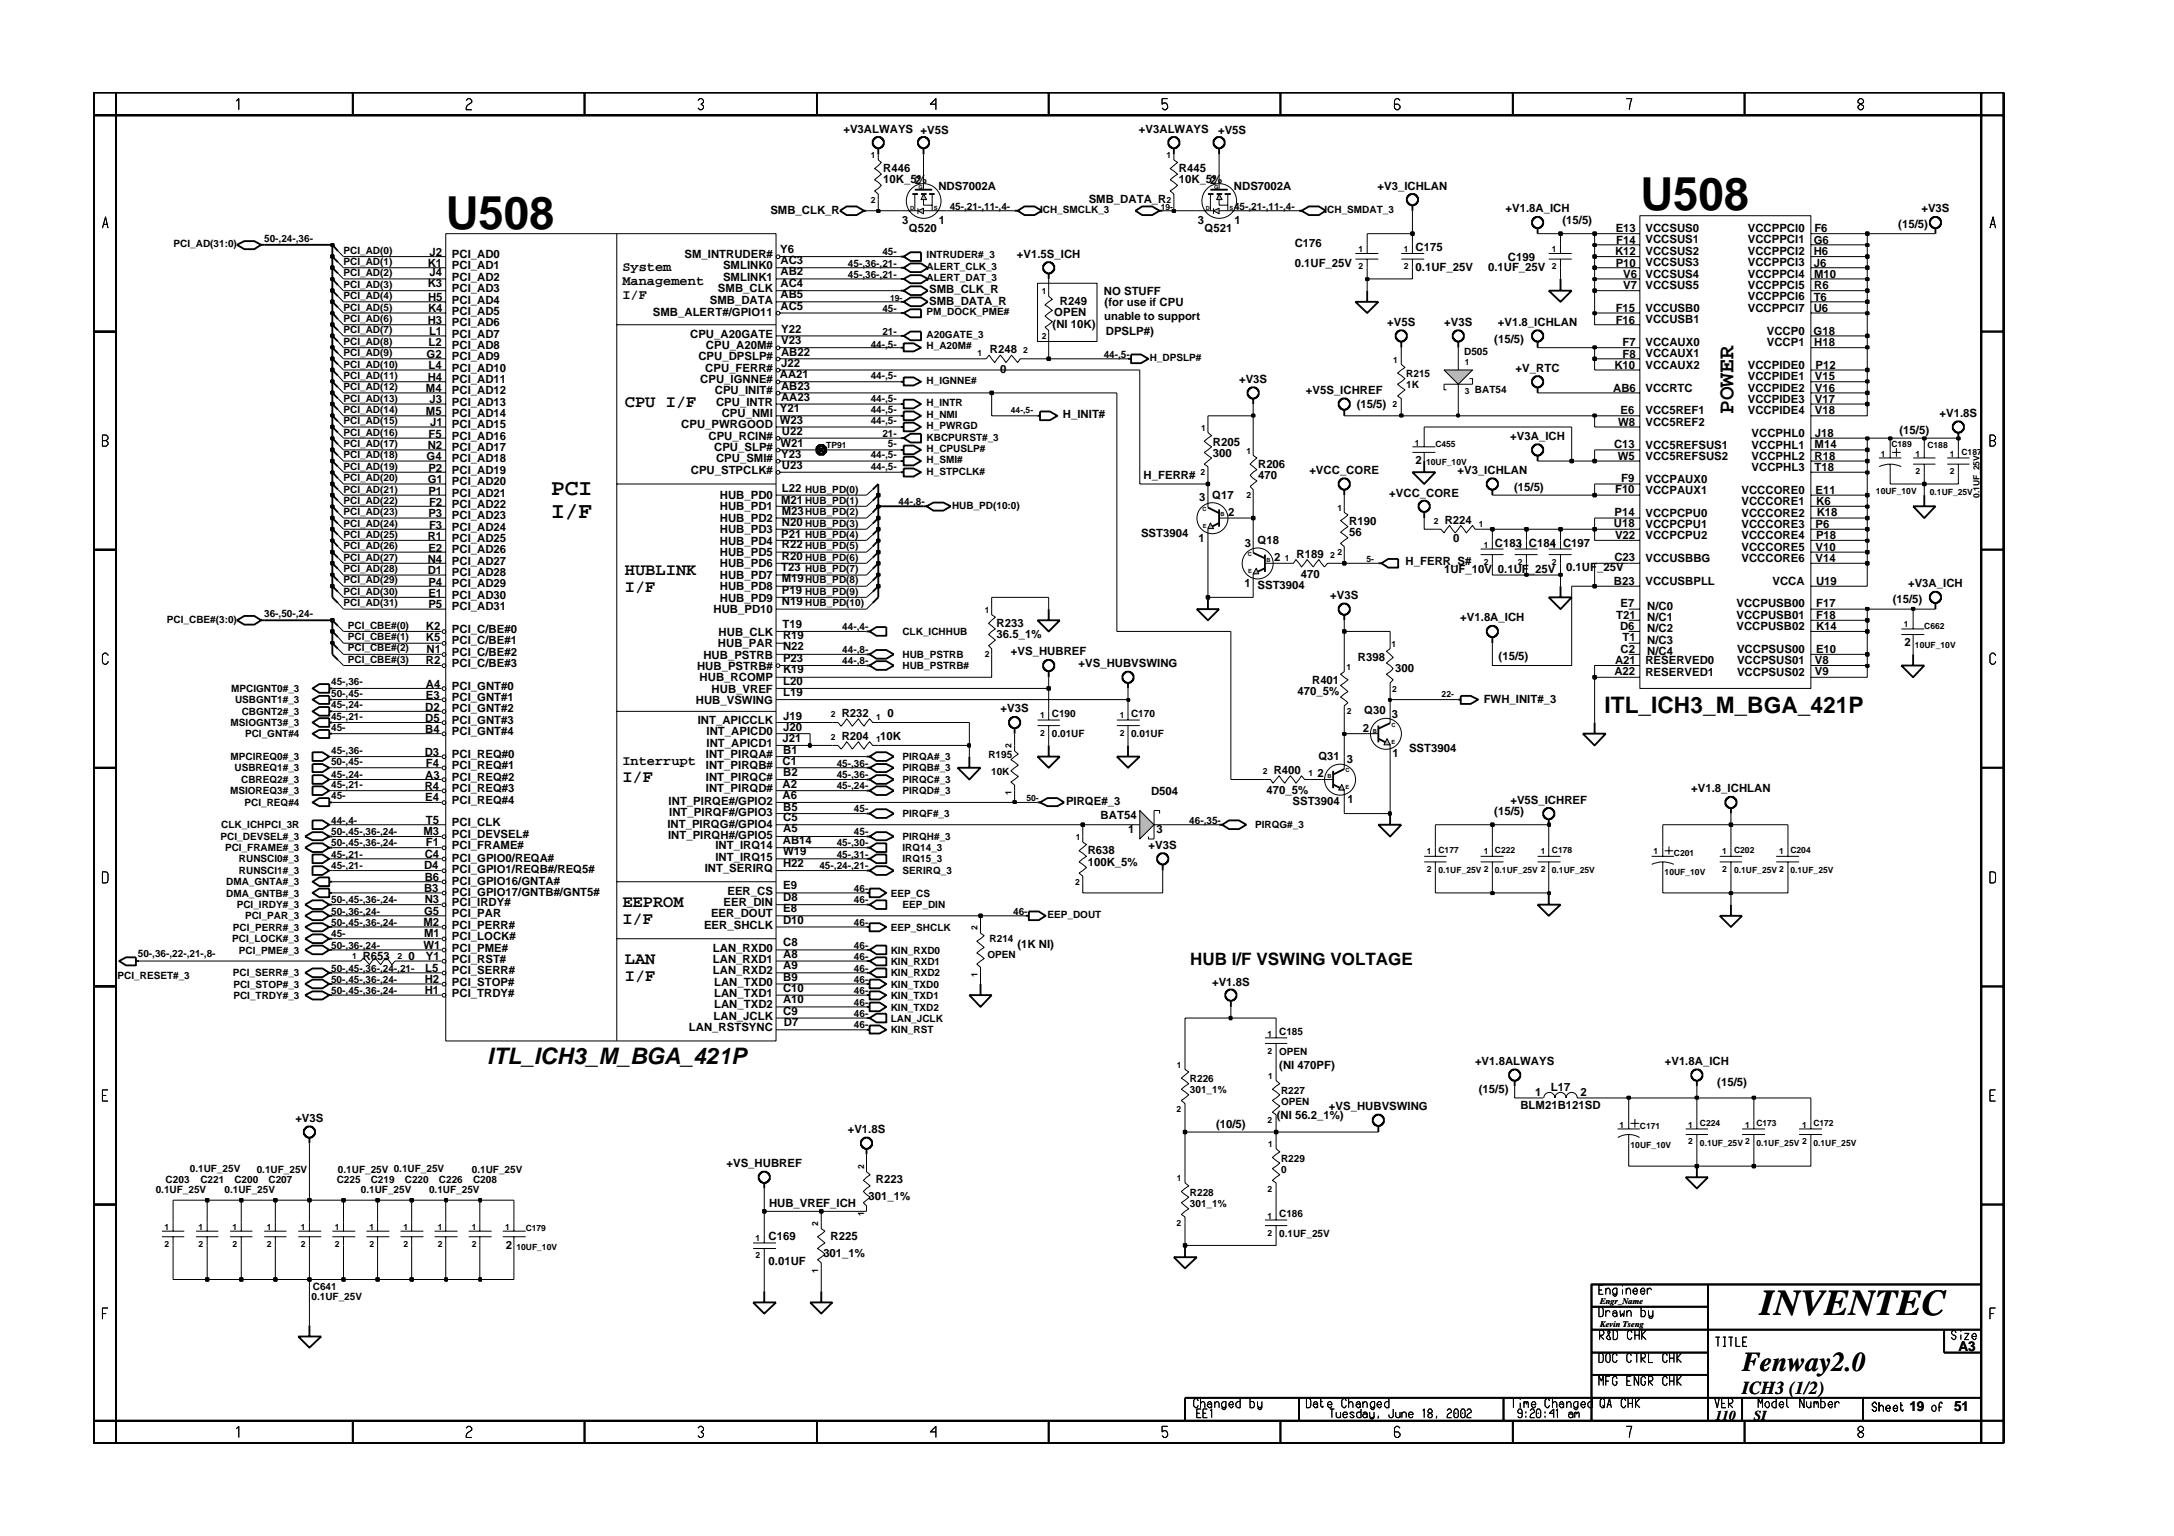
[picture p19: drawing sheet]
<svg xmlns="http://www.w3.org/2000/svg" width="297mm" height="210mm" viewBox="0 0 297 210" stroke-linecap="round" stroke-linejoin="round" font-family="sans-serif">
<defs><g id="words">
<g font-size="6.2">
<text x="224.1" y="28.6">U508</text>
<text x="60.9" y="31.3">U508</text>
</g>
<text font-size="5" x="240.5" y="179.7">INVENTEC</text>
<text font-size="3.7" x="238" y="187.3">Fenway2.0</text>
<g font-size="3.1">
<text x="236.8" y="56.6" transform="rotate(-90 236.8 56.6)">POWER</text>
<text x="75.3" y="67.7">PCI</text>
<text x="75.3" y="70.8">I/F</text>
<text x="219.2" y="97.4">ITL_ICH3_M_BGA_421P</text>
<text x="66.6" y="145.4">ITL_ICH3_M_BGA_421P</text>
</g>
<text font-size="2.5" x="238" y="190.4">ICH3 (1/2)</text>
<g font-size="2.3">
<text x="85.4" y="55.6">CPU I/F</text>
<text x="85.4" y="78.6">HUBLINK</text>
<text x="85.4" y="80.9">I/F</text>
<text x="85" y="106.9">I/F</text>
<text x="85" y="124">EEPROM</text>
<text x="85" y="126.3">I/F</text>
<text x="85.4" y="131.8">LAN</text>
<text x="162.6" y="131.8">HUB I/F VSWING VOLTAGE</text>
<text x="85.4" y="134.1">I/F</text>
</g>
<g font-size="1.9">
<text x="85" y="37">System</text>
<text x="85" y="39">Management</text>
<text x="85" y="40.9">I/F</text>
<text x="85" y="104.6">Interrupt</text>
<text x="267.6" y="184.6">A3</text>
<text x="234.4" y="194.1">110</text>
<text x="239.6" y="194.1">SI</text>
<text x="260.9" y="192.9">19</text>
<text x="267" y="192.9">51</text>
</g>
<g font-size="1.6">
<text x="115.2" y="18.1">+V3ALWAYS +V5S</text>
<text x="120.7" y="23.6">R446</text>
<text x="155.6" y="18.1">+V3ALWAYS</text>
<text x="161.1" y="23.6">R445</text>
<text x="166.4" y="18.4">+V5S</text>
<text x="105.3" y="29.2">SMB_CLK_R</text>
<text x="120.7" y="25.1">10K_5%</text>
<text x="125" y="25.2">2</text>
<text x="128.2" y="26">NDS7002A</text>
<text x="148.8" y="27.7">SMB_DATA_R</text>
<text x="161.1" y="25.1">10K_5%</text>
<text x="165.4" y="25.2">2</text>
<text x="168.6" y="26">NDS7002A</text>
<text x="188.2" y="25.9">+V3_ICHLAN</text>
<text x="205.7" y="29">+V1.8A_ICH</text>
<text x="262.5" y="29">+V3S</text>
<text x="58.7" y="35">J2</text>
<text x="61.7" y="35.2">PCI_AD0</text>
<text x="93.5" y="35.2">SM_INTRUDER#</text>
<text x="106.6" y="34.5">Y6</text>
<text x="123.3" y="30.6">3</text>
<text x="124.2" y="31.7">Q520</text>
<text x="128.3" y="30.6">1</text>
<text x="138.9" y="35.2">+V1.5S_ICH</text>
<text x="163.7" y="30.6">3</text>
<text x="164.6" y="31.7">Q521</text>
<text x="168.7" y="30.6">1</text>
<text x="176.9" y="33.7">C176</text>
<text x="193.4" y="34.3">C175</text>
<text x="206" y="35.7">C199</text>
<text x="213.5" y="30.6">(15/5)</text>
<text x="220.7" y="34.8">K12</text>
<text x="220.8" y="31.8">E13</text>
<text x="220.8" y="33.3">F14</text>
<text x="224.8" y="31.7">VCCSUS0</text>
<text x="224.8" y="33.3">VCCSUS1</text>
<text x="224.8" y="34.9">VCCSUS2</text>
<text x="238.8" y="31.7">VCCPPCI0</text>
<text x="238.8" y="33.3">VCCPPCI1</text>
<text x="238.8" y="34.9">VCCPPCI2</text>
<text x="247.8" y="33.3">G6</text>
<text x="247.8" y="34.8">H6</text>
<text x="247.9" y="31.8">F6</text>
<text x="259.4" y="31.1">(15/5)</text>
<text x="58.4" y="36.5">K1</text>
<text x="58.4" y="39.3">K3</text>
<text x="58.5" y="41.2">H5</text>
<text x="58.7" y="37.7">J4</text>
<text x="61.7" y="36.8">PCI_AD1</text>
<text x="61.7" y="39.9">PCI_AD3</text>
<text x="61.7" y="41.5">PCI_AD4</text>
<text x="61.7" y="38.3">PCI_AD2</text>
<text x="97" y="41.5">SMB_DATA</text>
<text x="98.1" y="39.9">SMB_CLK</text>
<text x="98.8" y="36.8">SMLINK0</text>
<text x="98.8" y="38.3">SMLINK1</text>
<text x="106.6" y="39.2">AC4</text>
<text x="106.6" y="40.8">AB5</text>
<text x="106.6" y="36.1">AC3</text>
<text x="106.6" y="37.6">AB2</text>
<text x="126.9" y="41.6">SMB_DATA_R</text>
<text x="126.9" y="40">SMB_CLK_R</text>
<text x="144.8" y="41.7">R249</text>
<text x="150.8" y="40.3">NO STUFF</text>
<text x="150.9" y="41.8">(for use if CPU</text>
<text x="176.9" y="36.4">0.1UF_25V</text>
<text x="193.4" y="37">0.1UF_25V</text>
<text x="203.3" y="37">0.1UF_25V</text>
<text x="220.8" y="36.4">P10</text>
<text x="221.8" y="39.5">V7</text>
<text x="221.8" y="37.9">V6</text>
<text x="224.8" y="39.5">VCCSUS5</text>
<text x="224.8" y="36.4">VCCSUS3</text>
<text x="224.8" y="37.9">VCCSUS4</text>
<text x="238.8" y="36.4">VCCPPCI3</text>
<text x="238.8" y="37.9">VCCPPCI4</text>
<text x="238.8" y="39.5">VCCPPCI5</text>
<text x="238.8" y="41.1">VCCPPCI6</text>
<text x="247.8" y="41.1">T6</text>
<text x="247.8" y="36.4">J6</text>
<text x="247.9" y="37.9">M10</text>
<text x="247.9" y="39.5">R6</text>
<text x="58.4" y="44.3">H3</text>
<text x="58.5" y="42.7">K4</text>
<text x="58.5" y="47.3">L2</text>
<text x="58.6" y="45.8">L1</text>
<text x="61.7" y="47.7">PCI_AD8</text>
<text x="61.7" y="43">PCI_AD5</text>
<text x="61.7" y="44.5">PCI_AD6</text>
<text x="61.7" y="46.1">PCI_AD7</text>
<text x="89.2" y="43.2">SMB_ALERT#/GPIO11</text>
<text x="94.3" y="46.1">CPU_A20GATE</text>
<text x="96.5" y="47.7">CPU_A20M#</text>
<text x="106.6" y="42.3">AC5</text>
<text x="106.7" y="45.5">Y22</text>
<text x="106.7" y="47">V23</text>
<text x="143.8" y="44.8">(NI 10K)</text>
<text x="144" y="43.2">OPEN</text>
<text x="150.9" y="43.8">unable to support</text>
<text x="151.1" y="45.7">DPSLP#)</text>
<text x="189.5" y="44.5">+V5S</text>
<text x="197.3" y="44.5">+V3S</text>
<text x="204.2" y="46.9">(15/5)</text>
<text x="204.7" y="44.5">+V1.8_ICHLAN</text>
<text x="220.8" y="42.6">F15</text>
<text x="220.8" y="44.2">F16</text>
<text x="221.7" y="47.3">F7</text>
<text x="224.8" y="42.6">VCCUSB0</text>
<text x="224.8" y="44.2">VCCUSB1</text>
<text x="224.8" y="47.2">VCCAUX0</text>
<text x="238.8" y="42.6">VCCPPCI7</text>
<text x="241.4" y="45.7">VCCP0</text>
<text x="241.4" y="47.2">VCCP1</text>
<text x="247.8" y="45.7">G18</text>
<text x="247.8" y="42.6">U6</text>
<text x="247.9" y="47.3">H18</text>
<text x="58.2" y="53.6">M4</text>
<text x="58.3" y="49">G2</text>
<text x="58.4" y="52">H4</text>
<text x="58.5" y="50.5">L4</text>
<text x="61.7" y="50.8">PCI_AD10</text>
<text x="61.7" y="52.3">PCI_AD11</text>
<text x="61.7" y="53.8">PCI_AD12</text>
<text x="61.7" y="49.2">PCI_AD9</text>
<text x="95.4" y="49.2">CPU_DPSLP#</text>
<text x="95.7" y="52.3">CPU_IGNNE#</text>
<text x="96.4" y="50.8">CPU_FERR#</text>
<text x="97.7" y="53.8">CPU_INIT#</text>
<text x="106.5" y="51.7">AA21</text>
<text x="106.7" y="53.3">AB23</text>
<text x="106.7" y="48.7">AB22</text>
<text x="106.7" y="50.2">J22</text>
<text x="135.2" y="48.3">R248</text>
<text x="136.7" y="51">0</text>
<text x="169.3" y="52.3">+V3S</text>
<text x="178.4" y="53.8">+V5S_ICHREF</text>
<text x="207.1" y="50.8">+V_RTC</text>
<text x="220.4" y="53.5">AB6</text>
<text x="220.6" y="50.4">K10</text>
<text x="221.7" y="48.9">F8</text>
<text x="224.8" y="53.5">VCCRTC</text>
<text x="224.8" y="48.8">VCCAUX1</text>
<text x="224.8" y="50.4">VCCAUX2</text>
<text x="238.8" y="50.4">VCCPIDE0</text>
<text x="238.8" y="51.9">VCCPIDE1</text>
<text x="238.8" y="53.5">VCCPIDE2</text>
<text x="248" y="51.9">V15</text>
<text x="248" y="53.5">V16</text>
<text x="248" y="50.4">P12</text>
<text x="58.2" y="56.7">M5</text>
<text x="58.5" y="59.8">F5</text>
<text x="58.7" y="55.1">J3</text>
<text x="58.8" y="58.3">J1</text>
<text x="61.7" y="55.4">PCI_AD13</text>
<text x="61.7" y="57">PCI_AD14</text>
<text x="61.7" y="58.5">PCI_AD15</text>
<text x="93.1" y="58.5">CPU_PWRGOOD</text>
<text x="97.8" y="55.5">CPU_INTR</text>
<text x="98.6" y="57">CPU_NMI</text>
<text x="106.6" y="58">W23</text>
<text x="106.6" y="56.4">Y21</text>
<text x="106.7" y="54.8">AA23</text>
<text x="106.8" y="59.5">U22</text>
<text x="145.2" y="57.1">H_INIT#</text>
<text x="185.4" y="55.8">(15/5)</text>
<text x="221.1" y="58.2">W8</text>
<text x="221.4" y="56.6">E6</text>
<text x="224.8" y="56.6">VCC5REF1</text>
<text x="224.8" y="58.2">VCC5REF2</text>
<text x="238.8" y="56.5">VCCPIDE4</text>
<text x="238.8" y="55">VCCPIDE3</text>
<text x="239.3" y="59.7">VCCPHL0</text>
<text x="248" y="56.6">V18</text>
<text x="248" y="55">V17</text>
<text x="248" y="59.7">J18</text>
<text x="259.5" y="59.3">(15/5)</text>
<text x="265" y="57">+V1.8S</text>
<text x="58.3" y="62.9">G4</text>
<text x="58.4" y="61.4">N2</text>
<text x="58.5" y="64.4">P2</text>
<text x="61.7" y="61.6">PCI_AD17</text>
<text x="61.7" y="63.2">PCI_AD18</text>
<text x="61.7" y="64.8">PCI_AD19</text>
<text x="61.7" y="60.1">PCI_AD16</text>
<text x="94.4" y="64.8">CPU_STPCLK#</text>
<text x="96.8" y="60.1">CPU_RCIN#</text>
<text x="97.6" y="61.6">CPU_SLP#</text>
<text x="97.8" y="63.2">CPU_SMI#</text>
<text x="106.6" y="61">W21</text>
<text x="106.7" y="62.5">Y23</text>
<text x="106.8" y="64.1">U23</text>
<text x="156.3" y="65.5">H_FERR#</text>
<text x="165.7" y="62.4">300</text>
<text x="165.7" y="60.9">R205</text>
<text x="171.9" y="64">R206</text>
<text x="171.9" y="65.5">470</text>
<text x="178.9" y="64.8">+VCC_CORE</text>
<text x="193.4" y="63.4">2</text>
<text x="199.1" y="64.8">+V3_ICHLAN</text>
<text x="206.4" y="60.1">+V3A_ICH</text>
<text x="220.5" y="61.2">C13</text>
<text x="221" y="62.8">W5</text>
<text x="221.5" y="65.8">F9</text>
<text x="224.8" y="65.9">VCCPAUX0</text>
<text x="224.8" y="61.3">VCC5REFSUS1</text>
<text x="224.8" y="62.8">VCC5REFSUS2</text>
<text x="239.3" y="61.3">VCCPHL1</text>
<text x="239.3" y="62.8">VCCPHL2</text>
<text x="239.3" y="64.3">VCCPHL3</text>
<text x="247.9" y="61.2">M14</text>
<text x="247.9" y="62.8">R18</text>
<text x="247.9" y="64.4">T18</text>
<text x="58.4" y="66.1">G1</text>
<text x="58.5" y="67.6">P1</text>
<text x="58.5" y="70.7">P3</text>
<text x="58.6" y="69.1">F2</text>
<text x="61.7" y="66.3">PCI_AD20</text>
<text x="61.7" y="67.9">PCI_AD21</text>
<text x="61.7" y="69.4">PCI_AD22</text>
<text x="61.7" y="70.9">PCI_AD23</text>
<text x="98.4" y="68.2">HUB_PD0</text>
<text x="98.4" y="69.8">HUB_PD1</text>
<text x="98.4" y="71.4">HUB_PD2</text>
<text x="106.7" y="68.8">M21</text>
<text x="106.8" y="70.3">M23</text>
<text x="106.8" y="71.9">N20</text>
<text x="106.8" y="67.3">L22</text>
<text x="163.8" y="68.5">3 Q17</text>
<text x="167.8" y="70.5">2</text>
<text x="184.3" y="71.7">R190</text>
<text x="189.8" y="67.9">+VCC_CORE</text>
<text x="197.4" y="71.6">R224</text>
<text x="206.9" y="67">(15/5)</text>
<text x="220.6" y="70.5">P14</text>
<text x="220.7" y="67.4">F10</text>
<text x="224.8" y="70.6">VCCPCPU0</text>
<text x="224.8" y="67.5">VCCPAUX1</text>
<text x="237.9" y="67.5">VCCCORE0</text>
<text x="237.9" y="69">VCCCORE1</text>
<text x="237.9" y="70.6">VCCCORE2</text>
<text x="248" y="67.5">E11</text>
<text x="248.1" y="69">K6</text>
<text x="248.2" y="70.5">K18</text>
<text x="58.4" y="76.9">N4</text>
<text x="58.4" y="73.8">R1</text>
<text x="58.5" y="75.4">E2</text>
<text x="58.6" y="72.2">F3</text>
<text x="61.7" y="75.6">PCI_AD26</text>
<text x="61.7" y="77.2">PCI_AD27</text>
<text x="61.7" y="72.6">PCI_AD24</text>
<text x="61.7" y="74.1">PCI_AD25</text>
<text x="98.4" y="76">HUB_PD5</text>
<text x="98.4" y="77.5">HUB_PD6</text>
<text x="98.4" y="72.9">HUB_PD3</text>
<text x="98.4" y="74.4">HUB_PD4</text>
<text x="106.7" y="73.5">P21</text>
<text x="106.8" y="74.9">R22</text>
<text x="106.8" y="76.5">R20</text>
<text x="155.9" y="73.3">SST3904</text>
<text x="163.8" y="74">1</text>
<text x="170.1" y="74.8">3</text>
<text x="171.8" y="74.4">Q18</text>
<text x="174.1" y="76.7">2</text>
<text x="177.2" y="76.2">R189</text>
<text x="184.3" y="73.3">56</text>
<text x="192.1" y="77.2">H_FERR_S#</text>
<text x="198.6" y="74.1">0</text>
<text x="204.2" y="74.7">C183 C184 C197</text>
<text x="214" y="78">0.1UF_25V</text>
<text x="220.5" y="72.1">U18</text>
<text x="220.6" y="76.7">C23</text>
<text x="220.7" y="73.6">V22</text>
<text x="224.8" y="76.8">VCCUSBBG</text>
<text x="224.8" y="72.1">VCCPCPU1</text>
<text x="224.8" y="73.7">VCCPCPU2</text>
<text x="237.9" y="72.1">VCCCORE3</text>
<text x="237.9" y="73.7">VCCCORE4</text>
<text x="237.9" y="75.3">VCCCORE5</text>
<text x="237.9" y="76.8">VCCCORE6</text>
<text x="248" y="75.3">V10</text>
<text x="248" y="76.8">V14</text>
<text x="248.1" y="72.2">P6</text>
<text x="248.1" y="73.7">P18</text>
<text x="58.4" y="78.4">D1</text>
<text x="58.5" y="80">P4</text>
<text x="58.5" y="81.5">E1</text>
<text x="58.5" y="83.1">P5</text>
<text x="61.7" y="78.7">PCI_AD28</text>
<text x="61.7" y="80.3">PCI_AD29</text>
<text x="61.7" y="81.9">PCI_AD30</text>
<text x="61.7" y="83.4">PCI_AD31</text>
<text x="97.5" y="83.8">HUB_PD10</text>
<text x="98.4" y="79.2">HUB_PD7</text>
<text x="98.4" y="80.7">HUB_PD8</text>
<text x="98.4" y="82.2">HUB_PD9</text>
<text x="106.7" y="78">T23</text>
<text x="106.8" y="79.6">M19</text>
<text x="106.8" y="82.7">N19</text>
<text x="106.8" y="81.2">P19</text>
<text x="170" y="80.2">1 SST3904</text>
<text x="177.7" y="78.9">470</text>
<text x="181.7" y="81.9">+V3S</text>
<text x="197.3" y="78.3">1UF_10V 0.1UF_25V</text>
<text x="220.5" y="79.9">B23</text>
<text x="221.4" y="83">E7</text>
<text x="224.8" y="79.9">VCCUSBPLL</text>
<text x="225.1" y="83.3">N/C0</text>
<text x="237.3" y="83">VCCPUSB00</text>
<text x="242.2" y="79.9">VCCA</text>
<text x="248.1" y="79.9">U19</text>
<text x="248.1" y="83">F17</text>
<text x="258.6" y="82.5">(15/5)</text>
<text x="260.7" y="80.3">+V3A_ICH</text>
<text x="58.2" y="86.1">K2</text>
<text x="58.2" y="87.6">K5</text>
<text x="58.3" y="89.3">N1</text>
<text x="61.7" y="86.5">PCI_C/BE#0</text>
<text x="61.7" y="88.1">PCI_C/BE#1</text>
<text x="61.7" y="89.6">PCI_C/BE#2</text>
<text x="96.1" y="90">HUB_PSTRB</text>
<text x="98.1" y="88.5">HUB_PAR</text>
<text x="98.2" y="86.9">HUB_CLK</text>
<text x="106.9" y="85.8">T19</text>
<text x="107" y="88.9">N22</text>
<text x="107" y="87.3">R19</text>
<text x="136.2" y="87.2">36.5_1%</text>
<text x="136.2" y="85.7">R233</text>
<text x="138.1" y="89.6">+VS_HUBREF</text>
<text x="199.5" y="84.9">+V1.8A_ICH</text>
<text x="220.8" y="84.6">T21</text>
<text x="221.3" y="86.1">D6</text>
<text x="221.4" y="89.3">C2</text>
<text x="221.7" y="87.6">T1</text>
<text x="225.1" y="84.9">N/C1</text>
<text x="225.1" y="86.4">N/C2</text>
<text x="225.1" y="88">N/C3</text>
<text x="225.1" y="89.5">N/C4</text>
<text x="237.3" y="84.6">VCCPUSB01</text>
<text x="237.3" y="86.1">VCCPUSB02</text>
<text x="237.3" y="89.2">VCCPSUS00</text>
<text x="248.1" y="86.1">K14</text>
<text x="248.1" y="89.3">E10</text>
<text x="248.1" y="84.6">F18</text>
<text x="260.2" y="88.2">2</text>
<text x="58.2" y="94">A4</text>
<text x="58.2" y="95.5">E3</text>
<text x="58.2" y="90.8">R2</text>
<text x="61.7" y="94.2">PCI_GNT#0</text>
<text x="61.7" y="95.8">PCI_GNT#1</text>
<text x="61.7" y="91.2">PCI_C/BE#3</text>
<text x="95.2" y="91.5">HUB_PSTRB#</text>
<text x="95.6" y="93.1">HUB_RCOMP</text>
<text x="97.2" y="94.7">HUB_VREF</text>
<text x="107" y="92">K19</text>
<text x="107" y="90.5">P23</text>
<text x="107" y="93.6">L20</text>
<text x="107" y="95.1">L19</text>
<text x="147.4" y="91.2">+VS_HUBVSWING</text>
<text x="177.3" y="95">470_5%</text>
<text x="179.3" y="93.5">R401</text>
<text x="185.5" y="90.4">R398</text>
<text x="190.6" y="91.9">300</text>
<text x="204.8" y="90.2">(15/5)</text>
<text x="220.6" y="92.3">A22</text>
<text x="220.7" y="90.8">A21</text>
<text x="224.8" y="90.8">RESERVED0</text>
<text x="224.8" y="92.4">RESERVED1</text>
<text x="237.3" y="92.4">VCCPSUS02</text>
<text x="237.3" y="90.8">VCCPSUS01</text>
<text x="248" y="92.3">V9</text>
<text x="248" y="90.8">V8</text>
<text x="58.1" y="97.1">D2</text>
<text x="58.1" y="98.7">D5</text>
<text x="58.1" y="100.2">B4</text>
<text x="61.7" y="97.4">PCI_GNT#2</text>
<text x="61.7" y="99">PCI_GNT#3</text>
<text x="61.7" y="100.5">PCI_GNT#4</text>
<text x="95.1" y="96.2">HUB_VSWING</text>
<text x="95.3" y="99">INT_APICCLK</text>
<text x="96.5" y="100.5">INT_APICD0</text>
<text x="106.9" y="101.4">J21</text>
<text x="107" y="98.4">J19</text>
<text x="107" y="99.9">J20</text>
<text x="115" y="98">R232</text>
<text x="115" y="101.1">R204</text>
<text x="120.3" y="101.1">10K</text>
<text x="121.3" y="98">0</text>
<text x="136.7" y="97.4">+V3S</text>
<text x="186.2" y="100">2</text>
<text x="186.4" y="97.6">Q30</text>
<text x="190.2" y="98.1">3</text>
<text x="202.7" y="96">FWH_INIT#_3</text>
<text x="58" y="103.3">D3</text>
<text x="58" y="108">R4</text>
<text x="58.1" y="106.4">A3</text>
<text x="58.2" y="104.8">F4</text>
<text x="61.7" y="103.6">PCI_REQ#0</text>
<text x="61.7" y="105.1">PCI_REQ#1</text>
<text x="61.7" y="106.7">PCI_REQ#2</text>
<text x="96.5" y="105.1">INT_PIRQB#</text>
<text x="96.5" y="106.7">INT_PIRQC#</text>
<text x="96.5" y="103.6">INT_PIRQA#</text>
<text x="96.5" y="102">INT_APICD1</text>
<text x="106.9" y="104.5">C1</text>
<text x="106.9" y="107.7">A2</text>
<text x="107" y="103">B1</text>
<text x="107" y="106.1">B2</text>
<text x="174" y="105.8">R400</text>
<text x="180" y="106.2">2</text>
<text x="180.1" y="103.9">Q31</text>
<text x="184" y="104.2">3</text>
<text x="190.3" y="103.5">1</text>
<text x="192.5" y="102.8">SST3904</text>
<text x="58.1" y="109.5">E4</text>
<text x="58.2" y="112.5">T5</text>
<text x="61.7" y="108.3">PCI_REQ#3</text>
<text x="61.7" y="109.8">PCI_REQ#4</text>
<text x="61.7" y="112.9">PCI_CLK</text>
<text x="91.2" y="113.1">INT_PIRQG#/GPIO4</text>
<text x="91.4" y="110">INT_PIRQE#/GPIO2</text>
<text x="91.4" y="111.5">INT_PIRQF#/GPIO3</text>
<text x="96.5" y="108.3">INT_PIRQD#</text>
<text x="106.9" y="109.2">A6</text>
<text x="107" y="110.8">B5</text>
<text x="107" y="112.2">C5</text>
<text x="107" y="113.8">A5</text>
<text x="145.7" y="110">PIRQE#_3</text>
<text x="150.4" y="111.9">BAT54</text>
<text x="154.1" y="113.8">1</text>
<text x="157.3" y="108.6">D504</text>
<text x="158" y="113.8">3</text>
<text x="173" y="108.5">470_5%</text>
<text x="176.6" y="110">SST3904</text>
<text x="184.1" y="109.7">1</text>
<text x="204.2" y="111.3">(15/5)</text>
<text x="206.4" y="109.8">+V5S_ICHREF</text>
<text x="231.1" y="108.3">+V1.8_ICHLAN</text>
<text x="57.9" y="114.1">M3</text>
<text x="57.9" y="118.7">D4</text>
<text x="58" y="117.2">C4</text>
<text x="58.2" y="115.7">F1</text>
<text x="61.7" y="117.8">PCI_GPIO0/REQA#</text>
<text x="61.7" y="119.3">PCI_GPIO1/REQB#/REQ5#</text>
<text x="61.7" y="114.5">PCI_DEVSEL#</text>
<text x="61.7" y="116">PCI_FRAME#</text>
<text x="91.3" y="114.7">INT_PIRQH#/GPIO5</text>
<text x="96.3" y="119.1">INT_SERIRQ</text>
<text x="97.8" y="116">INT_IRQ14</text>
<text x="97.8" y="117.6">INT_IRQ15</text>
<text x="107" y="115.3">AB14</text>
<text x="107" y="116.9">W19</text>
<text x="107" y="118.4">H22</text>
<text x="148.6" y="118.3">100K_5%</text>
<text x="148.6" y="116.8">R638</text>
<text x="156.9" y="116">+V3S</text>
<text x="57.9" y="125">G5</text>
<text x="57.9" y="121.8">B3</text>
<text x="58" y="123.4">N3</text>
<text x="58" y="120.3">B6</text>
<text x="61.7" y="125.3">PCI_PAR</text>
<text x="61.7" y="120.9">PCI_GPIO16/GNTA#</text>
<text x="61.7" y="122.4">PCI_GPIO17/GNTB#/GNT5#</text>
<text x="61.7" y="123.8">PCI_IRDY#</text>
<text x="97.1" y="125.3">EER_DOUT</text>
<text x="98.9" y="123.8">EER_DIN</text>
<text x="99.4" y="122.3">EER_CS</text>
<text x="107" y="123.1">D8</text>
<text x="107" y="124.7">E8</text>
<text x="107" y="121.6">E9</text>
<text x="49.6" y="131.2">R653</text>
<text x="55.8" y="131.2">0</text>
<text x="57.9" y="126.5">M2</text>
<text x="57.9" y="129.6">W1</text>
<text x="57.9" y="128">M1</text>
<text x="58.2" y="131.2">Y1</text>
<text x="61.7" y="128.4">PCI_LOCK#</text>
<text x="61.7" y="126.9">PCI_PERR#</text>
<text x="61.7" y="130">PCI_PME#</text>
<text x="61.7" y="131.6">PCI_RST#</text>
<text x="96.2" y="126.9">EER_SHCLK</text>
<text x="97.4" y="130">LAN_RXD0</text>
<text x="97.4" y="131.6">LAN_RXD1</text>
<text x="107" y="126.2">D10</text>
<text x="107" y="129.3">C8</text>
<text x="107" y="130.9">A8</text>
<text x="139" y="129.6">(1K NI)</text>
<text x="58" y="134.3">H2</text>
<text x="58" y="135.8">H1</text>
<text x="58.1" y="132.8">L5</text>
<text x="61.8" y="133.1">PCI_SERR#</text>
<text x="61.8" y="134.7">PCI_STOP#</text>
<text x="61.8" y="136.2">PCI_TRDY#</text>
<text x="97.4" y="133.1">LAN_RXD2</text>
<text x="97.6" y="134.7">LAN_TXD0</text>
<text x="97.6" y="136.2">LAN_TXD1</text>
<text x="97.6" y="137.7">LAN_TXD2</text>
<text x="107" y="135.5">C10</text>
<text x="107" y="137">A10</text>
<text x="107" y="132.4">A9</text>
<text x="107" y="134">B9</text>
<text x="165.6" y="134.7">+V1.8S</text>
<text x="94.1" y="140.9">LAN_RSTSYNC</text>
<text x="97.5" y="139.4">LAN_JCLK</text>
<text x="107" y="138.7">C9</text>
<text x="107.1" y="140.3">D7</text>
<text x="174.8" y="146.1">(NI 470PF)</text>
<text x="201.5" y="145.5">+V1.8ALWAYS</text>
<text x="202" y="149.4">(15/5)</text>
<text x="209.7" y="149.8">1</text>
<text x="211.9" y="149">L17</text>
<text x="215.9" y="149.8">2</text>
<text x="227.5" y="145.5">+V1.8A_ICH</text>
<text x="234.6" y="148.4">(15/5)</text>
<text x="40.4" y="153.3">+V3S</text>
<text x="115.8" y="154.8">+V1.8S</text>
<text x="166.1" y="154.1">(10/5)</text>
<text x="174.4" y="152.9">(NI 56.2_1%)</text>
<text x="181.6" y="151.7">+VS_HUBVSWING</text>
<text x="207.7" y="151.6">BLM21B121SD</text>
<text x="99.3" y="159.5">+VS_HUBREF</text>
<text x="119.7" y="161.7">R223</text>
<text x="105.1" y="164.9">HUB_VREF_ICH</text>
<text x="118.7" y="164">301_1%</text>
<text x="69.1" y="170.6">2</text>
<text x="105" y="172.9">0.01UF</text>
<text x="105" y="169.4">C169</text>
<text x="112.5" y="171.8">301_1%</text>
<text x="113.5" y="169.4">R225</text>
</g>
<g font-size="1.4">
<text x="129.8" y="28.6">45-,21-,11-,4-</text>
<text x="142.1" y="29.1">ICH_SMCLK_3</text>
<text x="168.6" y="28.6">45-,21-,11-,4-</text>
<text x="181" y="29.1">ICH_SMDAT_3</text>
<text x="23.7" y="33.8">PCI_AD(31:0)</text>
<text x="36.1" y="33.1">50-,24-,36-</text>
<text x="46.9" y="34.6">PCI_AD(0)</text>
<text x="120.6" y="34.8">45-</text>
<text x="126.6" y="35.3">INTRUDER#_3</text>
<text x="46.9" y="37.8">PCI_AD(2)</text>
<text x="46.9" y="36.3">PCI_AD(1)</text>
<text x="46.9" y="40.9">PCI_AD(4)</text>
<text x="46.9" y="39.3">PCI_AD(3)</text>
<text x="115.9" y="36.4">45-,36-,21-</text>
<text x="115.9" y="37.9">45-,36-,21-</text>
<text x="126.6" y="38.4">ALERT_DAT_3</text>
<text x="126.6" y="36.9">ALERT_CLK_3</text>
<text x="46.9" y="44">PCI_AD(6)</text>
<text x="46.9" y="42.4">PCI_AD(5)</text>
<text x="46.9" y="47.1">PCI_AD(8)</text>
<text x="46.9" y="45.6">PCI_AD(7)</text>
<text x="119" y="47.5">44-,5-</text>
<text x="120.6" y="42.6">45-</text>
<text x="120.6" y="45.7">21-</text>
<text x="126.6" y="47.8">H_A20M#</text>
<text x="126.6" y="46.2">A20GATE_3</text>
<text x="126.6" y="43.1">PM_DOCK_PME#</text>
<text x="46.9" y="53.3">PCI_AD(12)</text>
<text x="46.9" y="51.7">PCI_AD(11)</text>
<text x="46.9" y="50.2">PCI_AD(10)</text>
<text x="46.9" y="48.6">PCI_AD(9)</text>
<text x="119" y="51.7">44-,5-</text>
<text x="126.6" y="52.4">H_IGNNE#</text>
<text x="150.8" y="48.9">44-,5-</text>
<text x="157.1" y="49.4">H_DPSLP#</text>
<text x="192.1" y="53">1K</text>
<text x="192.1" y="51.6">R215</text>
<text x="200" y="48.5">D505</text>
<text x="201.5" y="53.7">BAT54</text>
<text x="46.9" y="59.5">PCI_AD(16)</text>
<text x="46.9" y="57.9">PCI_AD(15)</text>
<text x="46.9" y="56.4">PCI_AD(14)</text>
<text x="46.9" y="54.9">PCI_AD(13)</text>
<text x="119" y="54.9">44-,5-</text>
<text x="119" y="56.4">44-,5-</text>
<text x="119" y="57.9">44-,5-</text>
<text x="120.6" y="59.7">21-</text>
<text x="126.6" y="58.7">H_PWRGD</text>
<text x="126.6" y="57.1">H_NMI</text>
<text x="126.6" y="55.5">H_INTR</text>
<text x="46.9" y="65.7">PCI_AD(20)</text>
<text x="46.9" y="64.2">PCI_AD(19)</text>
<text x="46.9" y="62.6">PCI_AD(18)</text>
<text x="46.9" y="61.1">PCI_AD(17)</text>
<text x="119" y="64.2">44-,5-</text>
<text x="119" y="62.6">44-,5-</text>
<text x="121.3" y="61.1">5-</text>
<text x="126.6" y="61.7">H_CPUSLP#</text>
<text x="126.6" y="60.2">KBCPURST#_3</text>
<text x="126.6" y="64.9">H_STPCLK#</text>
<text x="126.6" y="63.3">H_SMI#</text>
<text x="46.9" y="67.3">PCI_AD(21)</text>
<text x="46.9" y="72">PCI_AD(24)</text>
<text x="46.9" y="70.4">PCI_AD(23)</text>
<text x="46.9" y="68.8">PCI_AD(22)</text>
<text x="110" y="68.8">HUB_PD(1)</text>
<text x="110" y="67.3">HUB_PD(0)</text>
<text x="110" y="72">HUB_PD(3)</text>
<text x="110" y="70.4">HUB_PD(2)</text>
<text x="122.8" y="69">44-,8-</text>
<text x="130.1" y="69.5">HUB_PD(10:0)</text>
<text x="46.9" y="76.6">PCI_AD(27)</text>
<text x="46.9" y="75">PCI_AD(26)</text>
<text x="46.9" y="73.5">PCI_AD(25)</text>
<text x="110" y="76.6">HUB_PD(6)</text>
<text x="110" y="75">HUB_PD(5)</text>
<text x="110" y="73.5">HUB_PD(4)</text>
<text x="46.9" y="82.8">PCI_AD(31)</text>
<text x="46.9" y="81.3">PCI_AD(30)</text>
<text x="46.9" y="79.7">PCI_AD(29)</text>
<text x="46.9" y="78.2">PCI_AD(28)</text>
<text x="110" y="81.3">HUB_PD(9)</text>
<text x="110" y="79.7">HUB_PD(8)</text>
<text x="110" y="78.2">HUB_PD(7)</text>
<text x="110" y="82.8">HUB_PD(10)</text>
<text x="22.8" y="85.1">PCI_CBE#(3:0)</text>
<text x="36.1" y="84.3">36-,50-,24-</text>
<text x="47.5" y="89">PCI_CBE#(2)</text>
<text x="47.5" y="87.5">PCI_CBE#(1)</text>
<text x="47.5" y="86">PCI_CBE#(0)</text>
<text x="115.1" y="86.1">44-,4-</text>
<text x="115.1" y="89.3">44-,8-</text>
<text x="123.3" y="86.8">CLK_ICHHUB</text>
<text x="123.3" y="89.9">HUB_PSTRB</text>
<text x="31.6" y="94.6">MPCIGNT0#_3</text>
<text x="45.2" y="95.3">50-,45-</text>
<text x="45.2" y="93.7">45-,36-</text>
<text x="47.5" y="90.6">PCI_CBE#(3)</text>
<text x="115.1" y="90.8">44-,8-</text>
<text x="123.3" y="91.4">HUB_PSTRB#</text>
<text x="31.5" y="99.2">MSIOGNT3#_3</text>
<text x="32.1" y="96.1">USBGNT1#_3</text>
<text x="33" y="97.7">CBGNT2#_3</text>
<text x="33.5" y="100.8">PCI_GNT#4</text>
<text x="45.2" y="98.4">45-,21-</text>
<text x="45.2" y="96.8">45-,24-</text>
<text x="45.2" y="99.9">45-</text>
<text x="143.7" y="100.7">0.01UF</text>
<text x="143.7" y="98">C190</text>
<text x="154.5" y="100.7">0.01UF</text>
<text x="154.5" y="98">C170</text>
<text x="31.5" y="103.9">MPCIREQ0#_3</text>
<text x="32" y="105.4">USBREQ1#_3</text>
<text x="32.9" y="107">CBREQ2#_3</text>
<text x="45.2" y="104.6">50-,45-</text>
<text x="45.2" y="106.4">45-,24-</text>
<text x="45.2" y="107.7">45-,21-</text>
<text x="45.2" y="103.1">45-,36-</text>
<text x="114.3" y="106.4">45-,36-</text>
<text x="114.3" y="107.9">45-,24-</text>
<text x="114.3" y="104.7">45-,36-</text>
<text x="123.3" y="107">PIRQC#_3</text>
<text x="123.3" y="105.4">PIRQB#_3</text>
<text x="123.3" y="103.9">PIRQA#_3</text>
<text x="135" y="103.6">R195</text>
<text x="135.4" y="105.9">10K</text>
<text x="30.2" y="113.2">CLK_ICHPCI_3R</text>
<text x="31.4" y="108.6">MSIOREQ3#_3</text>
<text x="33.4" y="110.2">PCI_REQ#4</text>
<text x="45.2" y="109.2">45-</text>
<text x="45.2" y="112.5">44-,4-</text>
<text x="116.7" y="111">45-</text>
<text x="123.3" y="108.6">PIRQD#_3</text>
<text x="123.3" y="111.7">PIRQF#_3</text>
<text x="162.5" y="112.5">46-,35-</text>
<text x="171.5" y="113.2">PIRQG#_3</text>
<text x="30.1" y="114.8">PCI_DEVSEL#_3</text>
<text x="30.7" y="116.3">PCI_FRAME#_3</text>
<text x="32.6" y="119.5">RUNSCI1#_3</text>
<text x="32.6" y="117.9">RUNSCI0#_3</text>
<text x="45.2" y="117.2">45-,21-</text>
<text x="45.2" y="118.7">45-,21-</text>
<text x="45.2" y="115.7">50-,45-,36-,24-</text>
<text x="45.2" y="114.1">50-,45-,36-,24-</text>
<text x="112" y="118.7">45-,24-,21-</text>
<text x="114.3" y="115.7">45-,30-</text>
<text x="114.3" y="117.2">45-,31-</text>
<text x="116.7" y="114.1">45-</text>
<text x="123.3" y="117.9">IRQ15_3</text>
<text x="123.3" y="116.3">IRQ14_3</text>
<text x="123.3" y="119.5">SERIRQ_3</text>
<text x="123.3" y="114.8">PIRQH#_3</text>
<text x="30.9" y="122.5">DMA_GNTB#_3</text>
<text x="30.9" y="121">DMA_GNTA#_3</text>
<text x="32.3" y="124.1">PCI_IRDY#_3</text>
<text x="33.5" y="125.7">PCI_PAR_3</text>
<text x="45.2" y="125">50-,36-,24-</text>
<text x="45.2" y="123.4">50-,45-,36-,24-</text>
<text x="116.7" y="121.8">46-</text>
<text x="116.7" y="123.4">46-</text>
<text x="121.7" y="122.5">EEP_CS</text>
<text x="123.3" y="124.1">EEP_DIN</text>
<text x="138.4" y="125">46-</text>
<text x="143.1" y="125.5">EEP_DOUT</text>
<text x="18.8" y="130.8">50-,36-,22-,21-,8-</text>
<text x="31.7" y="128.8">PCI_LOCK#_3</text>
<text x="31.8" y="127.2">PCI_PERR#_3</text>
<text x="32.6" y="130.3">PCI_PME#_3</text>
<text x="45.2" y="129.6">50-,36-,24-</text>
<text x="45.2" y="126.5">50-,45-,36-,24-</text>
<text x="45.2" y="128">45-</text>
<text x="116.7" y="129.6">46-</text>
<text x="116.7" y="126.5">46-</text>
<text x="116.7" y="131.2">46-</text>
<text x="121.7" y="127.2">EEP_SHCLK</text>
<text x="121.7" y="131.8">KIN_RXD1</text>
<text x="121.7" y="130.3">KIN_RXD0</text>
<text x="134.9" y="131">OPEN</text>
<text x="135.2" y="128.7">R214</text>
<text x="16.1" y="133.8">PCI_RESET#_3</text>
<text x="31.8" y="133.4">PCI_SERR#_3</text>
<text x="31.9" y="135">PCI_STOP#_3</text>
<text x="31.9" y="136.5">PCI_TRDY#_3</text>
<text x="45.2" y="134.3">50-,45-,36-,24-</text>
<text x="45.2" y="135.8">50-,45-,36-,24-</text>
<text x="45.2" y="132.8">50-,45-,36-,24-,21-</text>
<text x="116.7" y="132.8">46-</text>
<text x="116.7" y="135.8">46-</text>
<text x="116.7" y="134.3">46-</text>
<text x="116.7" y="137.4">46-</text>
<text x="121.7" y="136.5">KIN_TXD1</text>
<text x="121.7" y="135">KIN_TXD0</text>
<text x="121.7" y="133.4">KIN_RXD2</text>
<text x="116.7" y="140.5">46-</text>
<text x="116.7" y="139">46-</text>
<text x="121.7" y="138.1">KIN_TXD2</text>
<text x="121.7" y="141.2">KIN_RST</text>
<text x="121.7" y="139.6">LAN_JCLK</text>
<text x="174.8" y="141.5">C185</text>
<text x="162.6" y="147.8">R226</text>
<text x="162.6" y="149.4">301_1%</text>
<text x="174.8" y="144.2">OPEN</text>
<text x="175" y="149.5">R227</text>
<text x="175" y="151">OPEN</text>
<text x="22.6" y="161.6">C203</text>
<text x="25.9" y="160.1">0.1UF_25V</text>
<text x="27.4" y="161.6">C221</text>
<text x="32" y="161.6">C200</text>
<text x="35.1" y="160.3">0.1UF_25V</text>
<text x="36.7" y="161.6">C207</text>
<text x="46" y="161.6">C225</text>
<text x="46.2" y="160.3">0.1UF_25V 0.1UF_25V</text>
<text x="50.7" y="161.6">C219</text>
<text x="55.3" y="161.6">C220</text>
<text x="60" y="161.6">C226</text>
<text x="64.5" y="160.3">0.1UF_25V</text>
<text x="64.6" y="161.6">C208</text>
<text x="175" y="158.8">R229</text>
<text x="175" y="160.3">0</text>
<text x="21.3" y="163">0.1UF_25V</text>
<text x="30.7" y="163">0.1UF_25V</text>
<text x="49.3" y="163">0.1UF_25V</text>
<text x="58.6" y="163">0.1UF_25V</text>
<text x="162.6" y="163.4">R228</text>
<text x="162.6" y="164.9">301_1%</text>
<text x="174.8" y="166.3">C186</text>
<text x="174.8" y="169">0.1UF_25V</text>
<text x="42.6" y="177.6">0.1UF_25V</text>
<text x="42.7" y="176.3">C641</text>
</g>
<g font-size="1.2">
<text x="119" y="21.6">1</text>
<text x="159.4" y="21.6">1</text>
<text x="119" y="27.7">2</text>
<text x="158.6" y="28.6">19-</text>
<text x="159.4" y="27.7">2</text>
<text x="185.6" y="34.5">1</text>
<text x="191.8" y="34.5">1</text>
<text x="212" y="34.5">1</text>
<text x="121.6" y="41.1">19-</text>
<text x="142.4" y="40.2">1</text>
<text x="185.6" y="36.8">2</text>
<text x="191.8" y="36.8">2</text>
<text x="212" y="36.8">2</text>
<text x="142.4" y="46.3">2</text>
<text x="133.5" y="48.6">1</text>
<text x="139.8" y="48.3">2</text>
<text x="190.4" y="49.5">1</text>
<text x="200.1" y="49.9">1</text>
<text x="200.1" y="53.8">3</text>
<text x="138.1" y="56.4">44-,5-</text>
<text x="164.1" y="58.9">1</text>
<text x="190.3" y="55.6">2</text>
<text x="112.9" y="61.2">TP91</text>
<text x="164" y="65">2</text>
<text x="170.3" y="62">1</text>
<text x="193.3" y="60.9">1</text>
<text x="194.8" y="63.6">10UF_10V</text>
<text x="196.1" y="61.1">C455</text>
<text x="257" y="62.4">1</text>
<text x="258.4" y="61.1">C189</text>
<text x="261.7" y="62.4">1</text>
<text x="261.7" y="64.8">2</text>
<text x="263.3" y="61.2">C188</text>
<text x="266.4" y="62.4">1</text>
<text x="266.4" y="64.8">2</text>
<text x="268" y="62.2">C187</text>
<text x="170.3" y="68.1">2</text>
<text x="182.7" y="69.8">1</text>
<text x="195.9" y="71.6">2</text>
<text x="202.1" y="72">1</text>
<text x="256.3" y="67.5">10UF_10V</text>
<text x="263.7" y="67.7">0.1UF_25V</text>
<text x="270.5" y="68.1" transform="rotate(-90 270.5 68.1)">0.1UF_25V</text>
<text x="175.5" y="76.6">1</text>
<text x="181.7" y="76.2">2</text>
<text x="182.7" y="75.8">2</text>
<text x="186.7" y="76.8">5-</text>
<text x="202.7" y="74.9">1</text>
<text x="202.7" y="77.1">2</text>
<text x="207.4" y="74.9">1</text>
<text x="207.4" y="77.1">2</text>
<text x="212" y="74.9">1</text>
<text x="212" y="77.1">2</text>
<text x="134.6" y="83.7">1</text>
<text x="134.6" y="89.8">2</text>
<text x="190.1" y="88.4">1</text>
<text x="260.1" y="85.7">1</text>
<text x="261.6" y="88.5">10UF_10V</text>
<text x="262.9" y="86">C662</text>
<text x="184" y="91.5">1</text>
<text x="190.2" y="94.5">2</text>
<text x="197" y="95.3">22-</text>
<text x="113.5" y="101.1">2</text>
<text x="113.5" y="98">2</text>
<text x="119.7" y="101.4">1</text>
<text x="119.7" y="98.4">1</text>
<text x="142.1" y="100.5">2</text>
<text x="142.1" y="98.1">1</text>
<text x="153" y="98.1">1</text>
<text x="153" y="100.5">2</text>
<text x="184" y="97.6">2</text>
<text x="138.2" y="102.2" transform="rotate(-90 138.2 102.2)">2</text>
<text x="172.5" y="105.8">2</text>
<text x="178.8" y="106.1">1</text>
<text x="138.2" y="108.6" transform="rotate(-90 138.2 108.6)">1</text>
<text x="140.2" y="109.4">50-</text>
<text x="147" y="114.8">1</text>
<text x="194.9" y="116.8">1</text>
<text x="194.9" y="119.1">2</text>
<text x="196.5" y="116.6">C177</text>
<text x="196.5" y="119.3">0.1UF_25V 2</text>
<text x="202.7" y="116.8">1</text>
<text x="204.2" y="119.3">0.1UF_25V 2</text>
<text x="204.2" y="116.6">C222</text>
<text x="210.5" y="116.8">1</text>
<text x="212" y="116.6">C178</text>
<text x="212" y="119.3">0.1UF_25V</text>
<text x="225.9" y="116.8">1</text>
<text x="227.4" y="119.6">10UF_10V</text>
<text x="228.7" y="117">C201</text>
<text x="235.3" y="116.8">1</text>
<text x="235.3" y="119.1">2</text>
<text x="236.9" y="119.3">0.1UF_25V 2</text>
<text x="236.9" y="116.6">C202</text>
<text x="243.1" y="116.8">1</text>
<text x="244.6" y="116.6">C204</text>
<text x="244.6" y="119.3">0.1UF_25V</text>
<text x="146.9" y="120.9">2</text>
<text x="48.1" y="131">1</text>
<text x="54.3" y="131">2</text>
<text x="133.5" y="127.1" transform="rotate(-90 133.5 127.1)">2</text>
<text x="133.5" y="133.5" transform="rotate(-90 133.5 133.5)">1</text>
<text x="173.2" y="141.7">1</text>
<text x="160.8" y="145.9">1</text>
<text x="173.2" y="144">2</text>
<text x="173.3" y="147.4">1</text>
<text x="160.7" y="152">2</text>
<text x="173.2" y="153.5">2</text>
<text x="221.3" y="154.1">1</text>
<text x="224.1" y="154.3">C171</text>
<text x="230.7" y="154.1">1</text>
<text x="232.3" y="153.9">C224</text>
<text x="238.4" y="154.1">1</text>
<text x="240" y="153.9">C173</text>
<text x="246.2" y="154.1">1</text>
<text x="247.8" y="153.9">C172</text>
<text x="118.1" y="159.7" transform="rotate(-90 118.1 159.7)">2</text>
<text x="160.8" y="161.4">1</text>
<text x="173.3" y="156.7">1</text>
<text x="222.8" y="156.8">10UF_10V</text>
<text x="230.7" y="156.4">2</text>
<text x="232.3" y="156.6">0.1UF_25V 2</text>
<text x="240" y="156.6">0.1UF_25V 2</text>
<text x="247.8" y="156.6">0.1UF_25V</text>
<text x="111.8" y="167.5" transform="rotate(-90 111.8 167.5)">2</text>
<text x="118.1" y="166.1" transform="rotate(-90 118.1 166.1)">1</text>
<text x="160.7" y="167.5">2</text>
<text x="173.2" y="162.8">2</text>
<text x="173.2" y="166.6">1</text>
<text x="22.5" y="168.1">1</text>
<text x="22.5" y="170.4">2</text>
<text x="27.1" y="168.1">1</text>
<text x="27.1" y="170.4">2</text>
<text x="31.8" y="170.4">2</text>
<text x="31.8" y="168.1">1</text>
<text x="36.4" y="168.1">1</text>
<text x="36.4" y="170.4">2</text>
<text x="41.1" y="168.1">1</text>
<text x="41.1" y="170.4">2</text>
<text x="45.7" y="168.1">1</text>
<text x="45.7" y="170.4">2</text>
<text x="50.5" y="168.1">1</text>
<text x="50.5" y="170.4">2</text>
<text x="55.1" y="168.1">1</text>
<text x="55.1" y="170.4">2</text>
<text x="59.8" y="168.1">1</text>
<text x="59.8" y="170.4">2</text>
<text x="64.5" y="168.1">1</text>
<text x="64.5" y="170.4">2</text>
<text x="69" y="168.1">1</text>
<text x="70.6" y="170.8">10UF_10V</text>
<text x="71.8" y="168.2">C179</text>
<text x="103.2" y="169.6">1</text>
<text x="103.2" y="172">2</text>
<text x="111.8" y="173.9" transform="rotate(-90 111.8 173.9)">1</text>
<text x="173.2" y="168.8">2</text>
<text x="218.6" y="178.2">Engr_Name</text>
<text x="218.6" y="181.3">Kevin Tseng</text>
</g>
<g font-size=".8">
<text x="124.4" y="28.7">D</text>
<text x="125.5" y="25.9">G</text>
<text x="127.6" y="28.7">S</text>
<text x="164.7" y="28.7">D</text>
<text x="165.9" y="25.9">G</text>
<text x="168" y="28.7">S</text>
<text x="164.3" y="69.8">C</text>
<text x="166.8" y="70.6">B</text>
<text x="164.4" y="72.1">E</text>
<text x="170.5" y="76">C</text>
<text x="173" y="76.8">B</text>
<text x="170.5" y="78.4">E</text>
<text x="187.6" y="100.1">B</text>
<text x="190.1" y="99.4">C</text>
<text x="190.1" y="101.6">E</text>
<text x="181.4" y="106.3">B</text>
<text x="183.8" y="105.5">C</text>
<text x="183.8" y="107.8">E</text>
</g>
</g></defs>
<path d="M111.8 61.1l.2-.2a.67 .67 0 0 1 .7 .2l.1 .1v.5l-.3 .4h-.5l-.4-.4v-.5z" fill="none" stroke="#000" stroke-width=".42"/>
<path d="M118.4 90.9h.4M118.8 90.9l.9-.5h1.4l1 .5-1 .6h-1.4zM188.3 99.2v2.2M189.9 98.8l-1.6 .8M118.4 103.4h.4M118.4 117.4h.4M118.8 103.4l.9-.6h1.4l1 .6-1 .6h-1.4zM118.8 117.4l.9-.6h1.4v1.2h-1.4zM188.3 100.9l1.6 .9" fill="none" stroke="#000" stroke-width=".25"/>
<g fill="none" stroke="#000" stroke-width=".14">
<path d="M189.9 97.2v1.6"/>
<circle cx="189.4" cy="100.3" r="2.12"/>
</g>
<path d="M189.5 100.9l.4 .9h-.8z" fill-rule="evenodd" fill="#b3b3b3" stroke="#000" stroke-width=".14"/>
<g fill="none" stroke="#000" stroke-width=".14">
<path d="M59.4 35.1h1.5M59.4 36.6h1.5M59.4 38.1h1.5M59.4 39.7h1.5M60.9 31.9h45.1v110.4h-45.1zM84.3 31.9v110.4M106 36.6h1.6M106 38.1h1.6M106 39.7h1.6M106.5 35.1h1.1M46.2 52.9l.7 .8M59.4 41.2h1.5"/>
<path d="M59.4 42.8h1.5M59.4 44.4h1.5M59.4 45.9h1.5M59.4 47.5h1.5M59.4 49h1.5M59.4 50.6h1.5M59.4 52.2h1.5M59.4 53.7h1.5M59.4 55.2h1.5M59.4 56.8h1.5M59.4 58.3h1.5M59.4 59.9h1.5"/>
<path d="M84.3 44.4h21.7M106 41.2h1.6M106 45.9h1.6M106 55.2h1.6M106 56.8h1.6M106 58.3h1.6M106.5 42.8h1.1M106.5 47.5h1.1M106.5 49h1.1M106.5 50.6h1.1M106.5 52.2h1.1M106.5 53.7h1.1"/>
<path d="M106.5 59.9h1.1M165 58.3v.8l.6 .4-1.1 .8 1.1 .8-1.1 .7 1.1 .8-1.1 .8 .5 .4v.7M46.2 74.7l.7 .8M46.2 62.2l.7 .8M59.4 61.5h1.5M59.4 63h1.5M59.4 64.5h1.5M59.4 66.1h1.5M59.4 67.7h1.5M59.4 69.2h1.5M59.4 70.8h1.5M59.4 72.3h1.5"/>
<path d="M59.4 73.8h1.5M59.4 75.5h1.5M59.4 77h1.5M59.4 78.6h1.5M84.3 66.1h21.7M106 67.7h1.6M106 69.2h1.6M106 70.8h1.6M106 72.3h1.6M106 73.8h1.6M106 75.5h1.6M106 77h1.6"/>
<path d="M106 78.6h1.6M106.5 61.5h1.1M106.5 63h1.1M106.5 64.5h1.1M207 75h3.1M207 75.8h3.1M208.6 73.8v1.2M208.6 75.8v1.2M59.4 80.1h1.5M59.4 81.6h1.5M59.4 83.2h1.5M59.4 98.7h.9"/>
<path d="M59.4 89.4h.9M59.4 87.9h.9M59.4 86.3h.9M59.4 94.1h.9M59.4 90.9h.9M59.4 95.6h.9M59.4 97.2h.9M84.3 97.2h21.7M106 80.1h1.6M106 81.6h1.6M106 83.2h1.6M106 98.7h1.6"/>
<path d="M106 89.4h1.6M106 87.9h1.6M106 86.3h1.6M106 94.1h1.6M106 92.6h1.6M106 95.6h1.6M106.5 90.9h1.1M135.5 83.2v.8l.5 .3-.9 .9 .9 .8-.9 .7 .9 .8-.9 .7 .4 .5v.7M59.4 100.3h.9M59.4 103.4h.9M59.4 114.3h.9M59.4 112.7h1.5"/>
<path d="M59.4 117.4h.9M59.4 115.8h.9M59.4 108h.9M59.4 106.5h.9M59.4 104.9h.9M59.4 119h.9M59.4 109.7h.9M106 100.3h1.6M106 103.4h1.6M106 101.9h1.6M106 114.3h1.6M106 112.7h1.6"/>
<path d="M106 117.4h1.6M106 115.8h1.6M106 108h1.6M106 106.5h1.6M106 104.9h1.6M106 119h1.6M106 109.7h1.6M106 111.2h1.6M183.7 103.4v1.7M186.8 100.3h1.5M189.9 101.8v1.6M194.6 117h3"/>
<path d="M194.6 117.8h3M196.1 115.8v1.2M196.1 117.8v1.2M48.5 131.3h.8l.3-.4 .9 .9 .8-.9 .7 .9 .8-.9 .7 .9 .5-.5h.7M59.4 136h.9M59.4 125.2h1.5M59.4 122h.9M59.4 123.6h.9M59.4 126.7h.9M59.4 131.3h.9M59.4 129.8h.9M59.4 120.5h.9"/>
<path d="M59.4 128.3h.9M59.4 132.9h.9M59.4 134.5h.9M84.3 120.5h21.7M84.3 128.3h21.7M106 136h1.6M106 137.6h1.6M106 125.2h1.6M106 122h1.6M106 123.6h1.6M106 126.7h1.6M106 131.3h1.6"/>
<path d="M106 129.8h1.6M106 139.1h1.6M106 132.9h1.6M106 134.5h1.6M106 140.7h1.6M22.1 168.2h3.1M22.1 169h3.1M23.7 167.1v1.1M23.7 169v1.2M112.2 167.1v.8l.5 .3-1 .8 1 .9-1 .7 1 .8-1 .7 .5 .5v.7"/>
<circle cx="106.3" cy="35.1" r=".25"/>
<circle cx="106.3" cy="47.5" r=".25"/>
<circle cx="106.3" cy="53.7" r=".25"/>
<circle cx="106.3" cy="49.1" r=".25"/>
<circle cx="106.3" cy="50.6" r=".25"/>
<circle cx="106.3" cy="42.8" r=".25"/>
<circle cx="106.3" cy="52.2" r=".25"/>
<circle cx="106.3" cy="59.9" r=".25"/>
<circle cx="106.3" cy="61.5" r=".25"/>
<circle cx="106.3" cy="63" r=".25"/>
<circle cx="106.3" cy="64.6" r=".25"/>
<circle cx="60.7" cy="91" r=".25"/>
<circle cx="60.7" cy="87.9" r=".25"/>
<circle cx="60.7" cy="86.3" r=".25"/>
<circle cx="60.7" cy="97.2" r=".25"/>
<circle cx="60.7" cy="98.8" r=".25"/>
<circle cx="60.7" cy="95.6" r=".25"/>
<circle cx="60.7" cy="94.1" r=".25"/>
<circle cx="60.7" cy="89.4" r=".25"/>
<circle cx="106.3" cy="91" r=".25"/>
<circle cx="60.7" cy="103.4" r=".25"/>
<circle cx="60.7" cy="115.9" r=".25"/>
<circle cx="60.7" cy="100.3" r=".25"/>
<circle cx="60.7" cy="104.9" r=".25"/>
<circle cx="60.7" cy="109.7" r=".25"/>
<circle cx="60.7" cy="108.1" r=".25"/>
<circle cx="60.7" cy="114.3" r=".25"/>
<circle cx="60.7" cy="106.5" r=".25"/>
<circle cx="60.7" cy="117.4" r=".25"/>
<circle cx="60.7" cy="119" r=".25"/>
<circle cx="183.1" cy="106.5" r="2.12"/>
<circle cx="60.7" cy="136" r=".25"/>
<circle cx="60.7" cy="134.5" r=".25"/>
<circle cx="60.7" cy="126.7" r=".25"/>
<circle cx="60.7" cy="131.4" r=".25"/>
<circle cx="60.7" cy="133" r=".25"/>
<circle cx="60.7" cy="123.6" r=".25"/>
<circle cx="60.7" cy="120.5" r=".25"/>
<circle cx="60.7" cy="128.3" r=".25"/>
<circle cx="60.7" cy="122" r=".25"/>
<circle cx="60.7" cy="129.8" r=".25"/>
</g>
<g fill="none" stroke="#000" stroke-width=".25">
<path d="M159.7 19.1l.3-.2a.72 .72 0 0 1 .9 0l.2 .3v.5l-.5 .5h-.5l-.4-.3v-.2h-.1zM142.9 35.9l.6-.1 .5 .4v.6l-.3 .5-.7 .1-.4-.4-.1-.7zM143.3 37.4v.7M160.4 20.2v.9M45.4 52.2l.8 .7M123 55.2h.5M123.5 54.6h1.3l1 .6-1 .6h-1.3zM45.4 73.8l.8 .9M45.4 61.5l.8 .7M193 64.5h3.1l-1.5 1.6zM194.6 63v1.5M32.4 84.8l1-.6h1.3l1 .6-1 .6h-1.3z"/>
<path d="M35.7 84.8h.4M118.4 108h.4M118.8 108l.9-.5h1.4l1 .5-1 .6h-1.4zM182.1 105.3v2.4M182.1 107.2l1.6 .8M183.7 105.1l-1.6 .7M16.3 131.3l.9-.5h1.4v1.1h-1.4zM18.6 131.3h.4M118.4 136h.4M118.8 135.5h1.4l.9 .5-.9 .6h-1.4zM40.8 182.6h3.1l-1.6 1.6zM42.3 181.1v1.5"/>
</g>
<path d="M183.3 107.2l.4 .8h-.8z" fill-rule="evenodd" fill="#b3b3b3" stroke="#000" stroke-width=".14"/>
<g fill="none" stroke="#000" stroke-width=".14">
<path d="M191.5 49v.8l.5 .4-1 .8 1 .7-1 .8 1 .8-1 .8 .5 .4v.7M171.2 73.8v1.7M180.5 106.5h1.6M183.7 108v1.7"/>
<circle cx="171.8" cy="77" r="2.12"/>
</g>
<g fill="none" stroke="#000" stroke-width=".25">
<path d="M123 38.1h.5M123.5 38.1l.9-.5h1.4l1 .5-1 .6h-1.4zM123 42.8h.5M123.5 42.8l.9-.5h1.4v1.1h-1.4zM209.4 51.7l.3-.1a.72 .72 0 0 1 .9 0l.2 .3v.5l-.5 .5h-.5l-.4-.3v-.2h-.1zM210.1 52.9v.8M171.2 75.5l1.6 .8M172.8 75.8v2.4M172.8 77.7l-1.6 .7M209.4 61.1l.3-.2a.72 .72 0 0 1 .9 0l.2 .3v.5l-.5 .5h-.5l-.4-.3v-.2h-.1zM210.1 62.2v.8M42.7 97.2l.9-.6h1.4v1.2h-1.4z"/>
<path d="M45 97.2h.4M130.8 104.9h3.2l-1.6 1.6zM132.4 103.4v1.5M118.4 132.9h.4M118.8 132.9l.9-.6h1.4v1.2h-1.4z"/>
</g>
<path d="M171.6 77.7l.4 .7h-.8z" fill-rule="evenodd" fill="#b3b3b3" stroke="#000" stroke-width=".14"/>
<g fill="none" stroke="#000" stroke-width=".14">
<path d="M46.2 35.8l.7 .8M46.2 54.5l.7 .7M46.2 48.3l.7 .7M134 49h.7l.5-.5 .7 1 .8-1 .7 1 .8-1 .9 1 .3-.5h.8M46.2 77.7l.7 .9M119.2 77.7l-.8 .9M165 67.7v1.7M171.2 78.4v1.7M172.8 77h1.6M175.9 77h.8l.4-.5 .7 1 .8-1 .8 1 .8-1 .8 1 .4-.5h.7M256.7 62.6h3.1M256.8 63.8a3.6 3.6 0 0 1 3 0"/>
<path d="M258.3 61.5v1.1M258.3 63.4v1.1M258.5 61.8h1.2M259.1 61.2v1.2M266.1 62.6h3M266.1 63.4h3M267.6 61.5v1.1M267.6 63.4v1.1M46.2 82.4l.7 .8M113.7 101.9h.8l.4 .5 .8-1 .7 1 .9-1 .8 1 .7-1 .4 .5h.8M26.8 168.2h3M26.8 169h3"/>
<path d="M28.3 167.1v1.1M28.3 169v1.2"/>
<circle cx="165.7" cy="70.8" r="2.12"/>
</g>
<g fill="none" stroke="#000" stroke-width=".25">
<path d="M119.3 19.1l.3-.2a.72 .72 0 0 1 .9 0l.3 .3v.5l-.5 .5h-.6l-.4-.3v-.2h-.1zM125.6 19l.2-.1a.72 .72 0 0 1 .9 0l.2 .3v.5l-.5 .5h-.5l-.4-.3-.1-.7h.1zM45.4 35.1l.8 .7M120 20.2v.9M123 39.7h.5M123.5 39.7l.9-.6h1.4l1 .6-1 .6h-1.4zM126.2 20.2v.9M211.6 39.7h3.1l-1.5 1.5zM213.2 38.1v1.6M263.9 29.8h.1a.72 .72 0 0 1 1 0l.2 .4v.5l-.5 .5h-.5l-.4-.4-.1-.6zM264.4 31.2v.7M45.4 53.7l.8 .8"/>
<path d="M45.4 47.5l.8 .8M123 47.5h.5M123.5 46.9h1.3l1 .6-1 .5h-1.3zM267 57.8h.2a.72 .72 0 0 1 .9 0l.2 .3v.5l-.5 .5h-.5l-.4-.3-.1-.7h.1zM267.6 59.1v.8M45.4 77l.8 .7M120 77l-.8 .7M123 64.5h.5M123.5 64h1.3l1 .5-1 .6h-1.3zM126.2 69.2h.4M126.6 69.2l.9-.5h1.4l1 .5-1 .6h-1.4zM165 69.4l1.6 .7"/>
<path d="M166.6 69.6v2.4M166.6 71.5l-1.6 .7M42.7 98.7l.9-.6h1.4v1.2h-1.4zM45 98.7h.4M45.4 81.6l.8 .8M199.2 95.6h.4M199.6 95.1h1.3l1.1 .5-1.1 .6h-1.3zM259.8 90.9h3.1l-1.5 1.7zM261.4 89.4v1.5M118.4 115.8h.4M118.8 115.8l.9-.6h1.4v1.2h-1.4zM188.3 112.7h3.2l-1.6 1.6z"/>
<path d="M189.9 111.2v1.5M41.7 125.2l1-.6h1.4l.9 .6-.9 .5h-1.4zM45 125.2h.4M118.4 140.7h.4M118.8 140.1h1.4l.9 .6-.9 .5h-1.4zM187.8 152.5h.1a.72 .72 0 0 1 .9 0l.3 .3v.5l-.5 .6h-.5l-.5-.4v-.7zM188.3 153.9v.8M160.4 171.8h3.1l-1.6 1.5zM161.9 170.2v1.6"/>
</g>
<path d="M165.4 71.5l.4 .7h-.8z" fill-rule="evenodd" fill="#b3b3b3" stroke="#000" stroke-width=".14"/>
<g fill="none" stroke="#000" stroke-width=".14">
<path d="M46.2 34.3l.7 .8M120 21.1v.8l.4 .3-.9 .8 .9 .8-.9 .8 .9 .7-.9 .8 .5 .4v.8M160.4 21.1v.8l.5 .3-1 .8 1 .8-1 .8 1 .7-1 .8 .5 .4v.8M46.2 40.5l.7 .7M197.3 52.5h3.9M199.2 49v1.6M199.2 52.5v1.2M46.2 70l.7 .8M46.2 65.4l.7 .7M119.2 66.9l-.8 .8M165 72.2v1.6M166.6 70.8h1.6"/>
<path d="M46.2 88.7l.7 .7M119.2 82.4l-.8 .8M152.6 98.4h3.1M152.6 99.2h3.1M154.1 97.2v1.2M154.1 99.2v1.1M138.6 101.9v.7l.5 .5-1 .7 1 .8-1 .7 1 .8-1 .8 .5 .4v.7M172.8 106.5h.8l.3 .5 .9-1 .7 1 .8-1 .8 1 .7-1 .5 .5h.7M172.8 141.8h3.1M172.8 142.6h3.1M174.4 140.7v1.1M174.4 142.6v1.2"/>
<path d="M31.4 168.2h3.1M31.4 169h3.1M33 167.1v1.1M33 169v1.2"/>
</g>
<g fill="none" stroke="#000" stroke-width=".25">
<path d="M165.9 19.1l.2-.2a.72 .72 0 0 1 1 0l.2 .3v.5l-.5 .5h-.5l-.4-.3v-.2h-.1zM45.4 39.7l.8 .8M45.4 33.5l.8 .8M166.6 20.2v.9M123 59.9h.5M123.5 59.9l.9-.6h1.4v1.2h-1.4zM190.8 45.5l.2-.2a.72 .72 0 0 1 1 0l.2 .3v.6l-.5 .5h-.5l-.4-.4v-.1h-.1zM191.5 46.7v.8M45.4 69.2l.8 .8M45.4 64.5l.8 .9M120 66.1l-.8 .8M183 65.7l.2-.2a.72 .72 0 0 1 1 0l.2 .4v.5l-.5 .5h-.5l-.4-.3v-.2h-.1z"/>
<path d="M183.7 66.9v.8M203.2 65.7l.3-.2a.72 .72 0 0 1 .9 0l.3 .4v.5l-.5 .5h-.5l-.5-.3v-.2h-.1zM203.9 66.9v.8M45.4 87.9l.8 .8M120 81.6l-.8 .8M163.5 83.2h3.1l-1.6 1.6zM165 81.6v1.6M141.8 109.7h.3M142.1 109.7l1-.6h1.4l.9 .6-.9 .5h-1.4zM41.7 129.8l1-.6h1.4l.9 .6-.9 .6h-1.4zM41.7 126.7l1-.5h1.4l.9 .5-.9 .6h-1.4zM42.7 122l.9-.6h1.4v1.2h-1.4z"/>
<path d="M45 122h.4M45 129.8h.4M45 126.7h.4M118.4 139.1h.4M118.8 139.1l.9-.6h1.4v1.2h-1.4zM132.4 136h3.1l-1.5 1.6zM134 134.5v1.5"/>
</g>
<path d="M197.3 50.6h3.9l-2 1.9z" fill-rule="evenodd" fill="#b3b3b3" stroke="#000" stroke-width=".14"/>
<g fill="none" stroke="#000" stroke-width=".14">
<path d="M46.2 39l.7 .7M46.2 37.4l.7 .7M143.3 39.7v.8l.5 .4-1 .8 1 .7-1 .8 1 .8-1 .7 .5 .4v.8M185.2 34.6h3.1M185.2 35.4h3.1M186.8 33.5v1.1M186.8 35.4v1.2M191.5 34.6h3.1M191.5 35.4h3.1M193 33.5v1.1M193 35.4v1.2M211.6 34.6h3.1"/>
<path d="M211.6 35.4h3.1M213.2 33.5v1.1M213.2 35.4v1.2M222.5 35.1h1.6M222.5 36.6h1.6M222.5 39.7h1.6M222.5 38.1h1.6M222.5 31.9h1.6M222.5 33.5h1.6M224.1 29.5h23.3v64.6h-23.3zM247.4 35.1h1.5M247.4 36.6h1.5"/>
<path d="M247.4 39.7h1.5M247.4 38.1h1.5M247.4 31.9h1.5M247.4 33.5h1.5M46.2 46.7l.7 .8M46.2 57.6l.7 .7M46.2 51.3l.7 .9M46.2 49.8l.7 .8M46.2 45.1l.7 .8M46.2 56l.7 .8M46.2 43.6l.7 .8M46.2 42l.7 .8"/>
<path d="M46.2 59.1l.7 .8M194.6 59.9v1.2M197.3 52.5v.8h.3M200.8 51.7h.4v.8M222.5 47.5h1.6M222.5 49h1.6M222.5 56.8h1.6M222.5 58.3h1.6M222.5 50.6h1.6M222.5 53.7h1.6M222.5 42.8h1.6M222.5 44.4h1.6"/>
<path d="M247.4 47.5h1.5M247.4 56.8h1.5M247.4 50.6h1.5M247.4 53.7h1.5M247.4 42.8h1.5M247.4 52.2h1.5M247.4 55.2h1.5M247.4 59.9h1.5M247.4 41.2h1.5M247.4 45.9h1.5M46.2 60.7l.7 .8M46.2 76.2l.7 .8"/>
<path d="M46.2 68.4l.7 .8M46.2 79.3l.7 .8M46.2 73.1l.7 .7M46.2 66.9l.7 .8M46.2 71.6l.7 .7M46.2 63.8l.7 .7M119.2 73.1l-.8 .7M119.2 68.4l-.8 .8M119.2 71.6l-.8 .7M119.2 79.3l-.8 .8M119.2 70l-.8 .8M119.2 76.2l-.8 .8"/>
<path d="M171.2 61.5v.7l.5 .4-.9 .8 .9 .8-.9 .8 .9 .7-.9 .8 .4 .4v.8M193 61.1h3.1M193 61.8h3.1M194.6 61.8v1.2M196.1 72.3h.8l.4 .5 .8-1 .7 1 .8-1 .7 1 .9-1 .3 .5h.8M202.3 75h3.1M202.3 75.8h3.1M203.9 73.8v1.2M203.9 75.8v1.2M211.6 75h3.1M211.6 75.8h3.1M213.2 73.8v1.2"/>
<path d="M213.2 75.8v1.2M222.5 61.5h1.6M222.5 63h1.6M222.5 66.1h1.6M222.5 70.8h1.6M222.5 67.7h1.6M222.5 72.3h1.6M222.5 77h1.6M222.5 73.8h1.6M247.4 61.5h1.5M247.4 63h1.5M247.4 70.8h1.5"/>
<path d="M247.4 67.7h1.5M247.4 72.3h1.5M247.4 77h1.5M247.4 73.8h1.5M247.4 64.5h1.5M247.4 69.2h1.5M247.4 75.5h1.5M261.4 62.6h3M261.4 63.4h3M262.9 61.5v1.1M262.9 63.4v1.1M46.2 80.9l.7 .7"/>
<path d="M46.2 87.1l.7 .8M46.2 90.2l.7 .7M46.2 85.5l.7 .8M113.7 98.7h.8l.4 .5 .8-1 .7 1 .9-1 .8 1 .7-1 .4 .5h.8M119.2 80.9l-.8 .7M141.8 98.4h3M141.8 99.2h3M143.3 97.2v1.2M143.3 99.2v1.1M189.9 87.9v.8l-.5 .3 1 .8-1 .8 1 .8-1 .7 1 .8-.5 .4v.8M222.5 92.6h1.6M222.5 83.2h1.6"/>
<path d="M222.5 80.1h1.6M222.5 84.8h1.6M222.5 87.9h1.6M222.5 89.4h1.6M222.5 86.3h1.6M222.5 90.9h1.6M247.4 92.6h1.5M247.4 83.2h1.5M247.4 80.1h1.5M247.4 84.8h1.5M247.4 89.4h1.5M247.4 86.3h1.5"/>
<path d="M247.4 90.9h1.5M259.8 86h3.1M259.8 86.7h3.1M261.4 84.8v1.2M261.4 86.7v1.2M45 104.9h.4M45 112.7h.4M45 117.4h.4M45 119h.4M45 106.5h.4M45 108h.4M45 103.4h.4"/>
<path d="M147.9 114.3v.8l.5 .3-1 .9 1 .7-1 .8 1 .7-1 .8 .5 .4v.8M154.1 112.7h1.6M157.7 112.7h1.2M157.7 110.8v3.9M202.3 117h3.1M202.3 117.8h3.1M203.9 115.8v1.2M203.9 117.8v1.2M210.1 117h3.1M210.1 117.8h3.1M211.6 115.8v1.2M211.6 117.8v1.2"/>
<path d="M225.7 117h3M225.7 118.1a3.6 3.6 0 0 1 3 0M227.2 115.8v1.2M227.2 117.8v1.2M227.4 116.3h1.2M228 115.7v1.1M235 117h3M235 117.8h3M236.5 115.8v1.2M236.5 117.8v1.2M242.7 117h3.1M242.7 117.8h3.1"/>
<path d="M244.3 115.8v1.2M244.3 117.8v1.2M134 126.7v.8l.5 .4-1 .7 1 .9-1 .7 1 .8-1 .8 .5 .4v.7M118.4 159.4v.7l.5 .4-.9 .8 .9 .8-.9 .7 .9 .8-.9 .8 .4 .4v.7M161.9 145.4v.7l.5 .4-1 .8 1 .8-1 .8 1 .7-1 .8 .5 .4v.8M174.4 146.9v.8l.5 .4-1.1 .8 1.1 .7-1.1 .8 1.1 .7-1.1 .9 .6 .3v.8M174.4 156.2v.8l.5 .4-1.1 .8 1.1 .7-1.1 .8 1.1 .8-1.1 .8 .6 .3v.8M210.1 150h.7M210.9 150a.76 .76 0 0 1 .8-.7 .76 .76 0 0 1 .8 .7 .76 .76 0 0 1 .7-.7 .76 .76 0 0 1 .8 .7 .76 .76 0 0 1 .7-.7 .76 .76 0 0 1 .8 .7h.8M221 154.3h3.1M221 155.5a2.88 2.88 0 0 1 3 0M222.5 153.1v1.2"/>
<path d="M222.5 155v1.2M222.8 153.5h1.2M223.4 152.9v1.2M230.3 154.3h3.1M230.3 155h3.1M231.8 153.1v1.2M231.8 155v1.2M238 154.3h3.2M238 155h3.2M239.6 153.1v1.2M239.6 155v1.2M245.8 154.3h3.1"/>
<path d="M245.8 155h3.1M247.4 153.1v1.2M247.4 155v1.2M36.1 168.2h3M36.1 169h3M37.6 167.1v1.1M37.6 169v1.2M40.8 168.2h3.1M40.8 169h3.1M42.3 167.1v1.1M42.3 169v1.2M45.4 168.2h3.1"/>
<path d="M45.4 169h3.1M46.9 167.1v1.1M46.9 169v1.2M50.1 168.2h3.1M50.1 169h3.1M51.6 167.1v1.1M51.6 169v1.2M54.7 168.2h3.2M54.7 169h3.2M56.2 167.1v1.1M56.2 169v1.2M59.4 168.2h3.1"/>
<path d="M59.4 169h3.1M60.9 167.1v1.1M60.9 169v1.2M64 168.2h3.2M64 169h3.2M65.6 167.1v1.1M65.6 169v1.2M68.7 168.2h3.1M68.7 169h3.1M70.2 167.1v1.1M70.2 169v1.2M102.9 169.9h3.1"/>
<path d="M102.9 170.6h3.1M104.4 168.7v1.2M104.4 170.6v1.2M161.9 160.9v.7l.5 .5-1 .7 1 .8-1 .8 1 .8-1 .8 .5 .3v.8M172.8 166.7h3.1M172.8 167.5h3.1M174.4 165.5v1.2M174.4 167.5v1.2"/>
</g>
<g fill="none" stroke="#000" stroke-width=".25">
<path d="M32.4 33.5l1-.6h1.3l1 .6-1 .6h-1.3zM35.7 33.5h.4M45.4 38.1l.8 .9M45.4 36.6l.8 .8M123 36.6h.5M123 35.1h.5M123.5 36.6l.9-.6h1.4l1 .6-1 .6h-1.4zM123.5 35.1l.9-.6h1.4v1.2h-1.4zM186.8 39.7v1.5M192.3 26.9l.3-.2a.72 .72 0 0 1 .9 0l.2 .3v.5l-.5 .5h-.5l-.4-.3v-.2h-.1zM193 28v.8M209.6 29.8h.1a.72 .72 0 0 1 .9 0l.2 .4v.5l-.5 .5h-.5l-.4-.4-.1-.6z"/>
<path d="M210.1 31.2v.7M45.4 45.9l.8 .8M45.4 59.9l.8 .8M45.4 56.8l.8 .8M45.4 50.6l.8 .7M45.4 49l.8 .8M45.4 44.4l.8 .7M45.4 55.2l.8 .8M45.4 42.8l.8 .8M45.4 41.2l.8 .8M45.4 58.3l.8 .8M123 56.8h.5"/>
<path d="M123 45.9h.5M123 58.3h.5M123 41.2h.5M123 52.2h.5M123.5 56.2h1.3l1 .6-1 .6h-1.3zM123.5 45.9l.9-.6h1.4v1.2h-1.4zM123.5 57.8h1.3l1 .5-1 .6h-1.3zM123.5 51.6h1.3l1 .6-1 .5h-1.3zM123.5 41.2l.9-.5h1.4l1 .5-1 .6h-1.4zM141.8 56.8h.3M142.1 56.2h1.4l1 .6-1 .6h-1.4zM154.1 49h.4"/>
<path d="M154.5 48.4h1.4l1 .6-1 .6h-1.4zM170.5 53.3l.3-.2a.72 .72 0 0 1 .9 0l.3 .3v.5l-.5 .6h-.5l-.5-.4v-.2zM171.2 54.5v.7M183.1 54.7l.1-.1a.72 .72 0 0 1 1 0l.2 .4v.5l-.5 .5h-.5l-.4-.4-.1-.6h.1zM183.7 56v.8M185.2 41.2h3.1l-1.5 1.6zM198.7 45.4l.1-.1a.72 .72 0 0 1 1 0l.2 .3v.6l-.5 .5h-.5l-.4-.4-.1-.7h.1zM199.2 46.7v.8M209.5 45.4l.2-.1a.72 .72 0 0 1 .9 0l.2 .3v.6l-.5 .5h-.5l-.4-.4-.1-.7h.1zM210.1 46.7v.8M45.4 75.5l.8 .7M45.4 67.7l.8 .7"/>
<path d="M45.4 78.6l.8 .7M45.4 72.3l.8 .8M45.4 66.1l.8 .8M45.4 70.8l.8 .8M45.4 63l.8 .8M120 72.3l-.8 .8M120 67.7l-.8 .7M120 70.8l-.8 .8M120 78.6l-.8 .7M120 69.2l-.8 .8M120 75.5l-.8 .7M123 61.5h.5"/>
<path d="M123 63h.5M123.5 60.9h1.3l1 .6-1 .6h-1.3zM123.5 62.4h1.3l1 .6-1 .6h-1.3zM188.3 77h.5M188.8 77l.9-.6h1.3v1.2h-1.3zM193.9 68.8l.3-.2a.72 .72 0 0 1 .9 0l.3 .3v.5l-.6 .5h-.5l-.4-.3v-.2h-.1zM194.6 70v.8M261.4 69.2h3l-1.5 1.6zM262.9 67.7v1.5M42.7 95.6l.9-.5h1.4v1.1h-1.4zM42.7 94.1l.9-.6h1.4v1.2h-1.4zM45 95.6h.4"/>
<path d="M45 94.1h.4M45.4 80.1l.8 .8M45.4 86.3l.8 .8M45.4 89.4l.8 .8M45.4 84.8l.8 .7M118.4 86.3h.4M118.4 89.4h.4M118.8 86.3l.9-.6h1.4v1.2h-1.4zM118.8 89.4l.9-.6h1.4l1 .6-1 .6h-1.4zM120 80.1l-.8 .8M138 98.3l.2-.2a.72 .72 0 0 1 .9 0l.3 .4v.5l-.5 .5h-.5l-.4-.3v-.2h-.1zM138.6 99.5v.8"/>
<path d="M141.8 84.8h3l-1.5 1.5zM142.8 90.4h.1a.72 .72 0 0 1 .9 0l.2 .3v.5l-.5 .5h-.5l-.4-.3-.1-.7zM143.3 83.2v1.6M143.3 91.8v.8M153.4 92.1l.3-.1a.72 .72 0 0 1 .9 0l.3 .3v.5l-.5 .5h-.5l-.5-.3v-.2zM154.1 93.3v.8M183.1 82.7l.1-.1a.72 .72 0 0 1 1 0l.2 .4v.5l-.5 .5h-.5l-.4-.3-.1-.7h.1zM183.7 84v.8M203.2 85.9l.3-.2a.72 .72 0 0 1 .9 0l.3 .3v.5l-.5 .6h-.5l-.5-.4v-.2h-.1zM203.9 87.1v.8M263.8 81.1l.2-.1a.72 .72 0 0 1 1 0l.2 .4v.5l-.5 .5h-.5l-.4-.3-.1-.7h.1zM264.4 82.4v.8"/>
<path d="M41.7 115.8l1-.6h1.4l.9 .6-.9 .6h-1.4zM41.7 114.3l1-.6h1.4l.9 .6-.9 .5h-1.4zM42.7 104.4h1.4l.9 .5-.9 .6h-1.4zM42.7 112.1h1.4l.9 .6-.9 .6h-1.4zM42.7 109.7l.9-.6h1.4v1.1h-1.4zM42.7 116.8h1.4l.9 .6-.9 .6h-1.4zM42.7 118.4h1.4l.9 .6-.9 .6h-1.4zM42.7 105.9h1.4l.9 .6-.9 .6h-1.4zM42.7 107.5h1.4l.9 .5-.9 .6h-1.4zM42.7 102.8h1.4l.9 .6-.9 .6h-1.4zM42.7 100.3l.9-.5h1.4v1.1h-1.4zM45 109.7h.4"/>
<path d="M45 114.3h.4M45 115.8h.4M45 100.3h.4M118.4 119h.4M118.4 111.2h.4M118.4 106.5h.4M118.4 114.3h.4M118.4 104.9h.4M118.8 119l.9-.6h1.4l1 .6-1 .6h-1.4zM118.8 111.2l.9-.6h1.4l1 .6-1 .6h-1.4zM118.8 106.5l.9-.6h1.4l1 .6-1 .6h-1.4zM118.8 114.3l.9-.6h1.4l1 .6-1 .5h-1.4z"/>
<path d="M118.8 104.9l.9-.5h1.4l1 .5-1 .6h-1.4zM141.8 103.4h3l-1.5 1.5zM143.3 101.9v1.5M152.6 103.4h3.1l-1.6 1.5zM154.1 101.9v1.5M166.6 112.7h.4M167 112.7l.9-.6h1.4l1 .6-1 .6h-1.4zM211.2 110.5l.7-.1 .4 .4 .1 .6-.4 .5h-.6l-.5-.3-.1-.7zM211.6 111.9v.8M235.9 109.1h.2a.72 .72 0 0 1 .9 0l.3 .3v.5l-.5 .5h-.6l-.4-.3-.1-.7h.1zM236.5 110.4v.8M41.7 136l1-.5h1.4l.9 .5-.9 .6h-1.4z"/>
<path d="M41.7 134.5l1-.6h1.4l.9 .6-.9 .6h-1.4zM41.7 132.9l1-.6h1.4l.9 .6-.9 .6h-1.4zM41.7 123.6l1-.6h1.4l.9 .6-.9 .6h-1.4zM42.7 120.5l.9-.6h1.4v1.2h-1.4zM45 123.6h.4M45 136h.4M45 120.5h.4M45 134.5h.4M45 132.9h.4M118.4 131.3h.4M118.4 122h.4M118.4 123.6h.4"/>
<path d="M118.4 129.8h.4M118.4 134.5h.4M118.4 137.6h.4M118.4 126.7h.4M118.8 131.3l.9-.5h1.4v1.1h-1.4zM118.8 121.4h1.4l.9 .6-.9 .6h-1.4zM118.8 123.6l.9-.6h1.4v1.2h-1.4zM118.8 129.8l.9-.6h1.4v1.2h-1.4zM118.8 133.9h1.4l.9 .6-.9 .6h-1.4zM118.8 137h1.4l.9 .6-.9 .6h-1.4zM118.8 126.2h1.4l.9 .5-.9 .6h-1.4zM140.2 125.2h.4"/>
<path d="M140.6 124.6h1.3l1 .6-1 .5h-1.3zM167.5 135.6l.3-.2a.72 .72 0 0 1 .9 0l.2 .3v.5l-.5 .6h-.5l-.4-.4v-.2h-.1zM168.2 136.8v.8M210.1 123.6h3.1l-1.6 1.6zM211.6 122v1.6M235 125.2h3l-1.5 1.5zM236.5 123.6v1.6M41.7 154.2l.2-.1a.72 .72 0 0 1 .9 0l.2 .3v.6l-.5 .5h-.5l-.4-.4-.1-.7h.1zM42.3 155.5v.7M117.7 155.8l.3-.2a.72 .72 0 0 1 .9 0l.3 .4v.5l-.6 .5h-.5l-.4-.4v-.1h-.1zM118.4 157v.7M206.4 146.4l.1-.1a.72 .72 0 0 1 1 0l.2 .4v.5l-.5 .5h-.5l-.4-.4-.1-.6h.1z"/>
<path d="M207 147.7v.7M231.3 146.3h.1a.72 .72 0 0 1 1 0l.2 .4v.5l-.5 .5h-.5l-.4-.4-.1-.6zM231.8 147.7v.7M231.8 159.4v1.5M102.9 178h3.1l-1.6 1.5zM104 160.2l.7-.1 .4 .4 .1 .6-.4 .5h-.6l-.5-.3v-.7zM104.4 161.6v.8M104.4 176.5v1.5M110.7 178h3l-1.5 1.5zM112.2 176.5v1.5M230.3 160.9h3.1l-1.6 1.5z"/>
</g>
<path d="M155.7 110.8l2 1.9-2 2z" fill-rule="evenodd" fill="#b3b3b3" stroke="#000" stroke-width=".14"/>
<path d="M126.2 24.1v1.8M119.2 74.7l-.8 .8M183.7 69.2v.8l.5 .4-1 .7 1 .9-1 .7 1 .8-1 .8 .5 .4v.8M156.9 114.3v.4h.8M157.7 110.8h.7v.4" fill="none" stroke="#000" stroke-width=".14"/>
<path d="M125 25.9h2.4M155.1 28.8l1-.6h1.3l1 .6-1 .6h-1.3zM158.4 28.8h.5M120 73.8l-.8 .9M211.6 81.6h3.1l-1.5 1.6zM213.2 80.1v1.5M217.9 98.7v1.6M158.2 116.9l.2-.1a.72 .72 0 0 1 1 0l.2 .3v.5l-.5 .5h-.5l-.4-.3v-.2h-.1zM158.9 118.1v.9M216.3 100.3h3.1l-1.5 1.6zM41.7 128.3l1-.6h1.4l.9 .6-.9 .6h-1.4zM45 128.3h.4" fill="none" stroke="#000" stroke-width=".25"/>
<path d="M125.4 28.8l.8-.3v.7z" fill-rule="evenodd" fill="#b3b3b3" stroke="#000" stroke-width=".14"/>
<path d="M125.4 28.5v.7" fill="none" stroke="#000" stroke-width=".14"/>
<path d="M126.2 26.5l.4 .8h-.8z" fill-rule="evenodd" fill="#b3b3b3" stroke="#000" stroke-width=".14"/>
<path d="M124.7 26.5h.7M125.8 26.5h.8M126.9 26.5h.8M165.4 25.9h2.4" fill="none" stroke="#000" stroke-width=".25"/>
<g fill="none" stroke="#000" stroke-width=".14">
<path d="M123 28.8h2.4M125 26.5v2.3M126.2 27.3v.7h1.2M126.2 28.8h3.1M127.4 26.5v2.3M166.6 24.1v1.8"/>
<circle cx="126.2" cy="27.5" r="2.37"/>
</g>
<path d="M165.8 28.8l.8-.3v.7z" fill-rule="evenodd" fill="#b3b3b3" stroke="#000" stroke-width=".14"/>
<path d="M165.8 28.5v.7" fill="none" stroke="#000" stroke-width=".14"/>
<path d="M166.6 26.5l.4 .8h-.8z" fill-rule="evenodd" fill="#b3b3b3" stroke="#000" stroke-width=".14"/>
<path d="M114.8 28.8l.9-.6h1.3l1.1 .6-1.1 .6h-1.3zM118.1 28.8h.3M138.6 28.8h.5M139.1 28.8l.9-.6h1.3l1.1 .6-1.1 .6h-1.3zM165 26.5h.8M166.2 26.5h.8M167.3 26.5h.9M177.5 28.8h.3M177.8 28.8l1-.6h1.4l.9 .6-.9 .6h-1.4z" fill="none" stroke="#000" stroke-width=".25"/>
<g fill="none" stroke="#000" stroke-width=".14">
<path d="M163.5 28.8h2.3M165.4 26.5v2.3M166.6 27.3v.7h1.2M166.6 28.8h3.1M167.8 26.5v2.3M183.7 90.9v.9l-.5 .3 1 .8-1 .8 1 .8-1 .8 1 .7-.5 .4v.8M23.7 170.2v4.7h4.6M42.3 174.9v6.2M104.4 171.8v4.7M112.2 173.3v3.2"/>
<circle cx="166.6" cy="27.5" r="2.37"/>
</g>
<path d="M28.1 174.7h.4v.3h-.4z" fill-rule="evenodd" fill="#c2c2c2" stroke="#000" stroke-width=".25"/>
<path d="M28.1 174.7h.4v.3h-.4z" fill="none" stroke="#000" stroke-width=".25"/>
<path d="M28.3 170.2v4.7h4.7" fill="none" stroke="#000" stroke-width=".14"/>
<path d="M32.8 174.7h.3v.3h-.3z" fill-rule="evenodd" fill="#c2c2c2" stroke="#000" stroke-width=".25"/>
<path d="M32.8 174.7h.3v.3h-.3z" fill="none" stroke="#000" stroke-width=".25"/>
<path d="M33 170.2v4.7h4.6" fill="none" stroke="#000" stroke-width=".14"/>
<path d="M37.5 174.7h.3v.3h-.3z" fill-rule="evenodd" fill="#c2c2c2" stroke="#000" stroke-width=".25"/>
<path d="M37.5 174.7h.3v.3h-.3z" fill="none" stroke="#000" stroke-width=".25"/>
<path d="M37.6 170.2v4.7h4.7" fill="none" stroke="#000" stroke-width=".14"/>
<path d="M42.1 174.7h.3v.3h-.3z" fill-rule="evenodd" fill="#c2c2c2" stroke="#000" stroke-width=".25"/>
<path d="M42.1 174.7h.3v.3h-.3z" fill="none" stroke="#000" stroke-width=".25"/>
<path d="M42.3 170.2v4.7h4.6" fill="none" stroke="#000" stroke-width=".14"/>
<path d="M46.8 174.7h.3v.3h-.3z" fill-rule="evenodd" fill="#c2c2c2" stroke="#000" stroke-width=".25"/>
<path d="M46.8 174.7h.3v.3h-.3z" fill="none" stroke="#000" stroke-width=".25"/>
<path d="M46.9 170.2v4.7h4.7" fill="none" stroke="#000" stroke-width=".14"/>
<path d="M51.4 174.7h.4v.3h-.4z" fill-rule="evenodd" fill="#c2c2c2" stroke="#000" stroke-width=".25"/>
<path d="M51.4 174.7h.4v.3h-.4z" fill="none" stroke="#000" stroke-width=".25"/>
<path d="M51.6 170.2v4.7h4.6" fill="none" stroke="#000" stroke-width=".14"/>
<path d="M56.1 174.7h.3v.3h-.3z" fill-rule="evenodd" fill="#c2c2c2" stroke="#000" stroke-width=".25"/>
<path d="M56.1 174.7h.3v.3h-.3z" fill="none" stroke="#000" stroke-width=".25"/>
<path d="M56.2 170.2v4.7h4.7" fill="none" stroke="#000" stroke-width=".14"/>
<path d="M60.8 174.7h.3v.3h-.3z" fill-rule="evenodd" fill="#c2c2c2" stroke="#000" stroke-width=".25"/>
<path d="M60.8 174.7h.3v.3h-.3z" fill="none" stroke="#000" stroke-width=".25"/>
<path d="M60.9 170.2v4.7h4.7" fill="none" stroke="#000" stroke-width=".14"/>
<path d="M65.5 174.7h.2v.3h-.2z" fill-rule="evenodd" fill="#c2c2c2" stroke="#000" stroke-width=".25"/>
<path d="M65.5 174.7h.2v.3h-.2z" fill="none" stroke="#000" stroke-width=".25"/>
<path d="M65.6 170.2v4.7h4.6v-4.7" fill="none" stroke="#000" stroke-width=".14"/>
<path d="M161.7 170h.4v.4h-.4z" fill-rule="evenodd" fill="#c2c2c2" stroke="#000" stroke-width=".25"/>
<path d="M161.7 170h.4v.4h-.4z" fill="none" stroke="#000" stroke-width=".25"/>
<g fill="none" stroke="#000" stroke-width=".14">
<path d="M23.7 164v3.1M28.3 164v3.1M33 164v3.1M37.6 164v3.1M42.3 164v3.1M46.9 164v3.1M51.6 164v3.1M56.2 164v3.1M60.9 164v3.1M65.6 164v3.1M70.2 164v3.1M104.4 165.5v3.2"/>
<path d="M112.2 165.5v1.6M161.9 167.1v3.1h12.5v-1.5"/>
</g>
<path d="M104.3 165.4h.3v.3h-.3z" fill-rule="evenodd" fill="#c2c2c2" stroke="#000" stroke-width=".25"/>
<path d="M104.3 165.4h.3v.3h-.3z" fill="none" stroke="#000" stroke-width=".25"/>
<path d="M104.4 162.4v3.1h7.8" fill="none" stroke="#000" stroke-width=".14"/>
<path d="M112 165.4h.4v.3h-.4z" fill-rule="evenodd" fill="#c2c2c2" stroke="#000" stroke-width=".25"/>
<path d="M112 165.4h.4v.3h-.4z" fill="none" stroke="#000" stroke-width=".25"/>
<path d="M23.7 164h4.6M112.2 165.5h6.2M174.4 162.4v3.1" fill="none" stroke="#000" stroke-width=".14"/>
<path d="M28.1 163.8h.4v.4h-.4z" fill-rule="evenodd" fill="#c2c2c2" stroke="#000" stroke-width=".25"/>
<path d="M28.1 163.8h.4v.4h-.4z" fill="none" stroke="#000" stroke-width=".25"/>
<path d="M28.3 164h4.7" fill="none" stroke="#000" stroke-width=".14"/>
<path d="M32.8 163.8h.3v.4h-.3z" fill-rule="evenodd" fill="#c2c2c2" stroke="#000" stroke-width=".25"/>
<path d="M32.8 163.8h.3v.4h-.3z" fill="none" stroke="#000" stroke-width=".25"/>
<path d="M33 164h4.6" fill="none" stroke="#000" stroke-width=".14"/>
<path d="M37.5 163.8h.3v.4h-.3z" fill-rule="evenodd" fill="#c2c2c2" stroke="#000" stroke-width=".25"/>
<path d="M37.5 163.8h.3v.4h-.3z" fill="none" stroke="#000" stroke-width=".25"/>
<path d="M37.6 164h4.7" fill="none" stroke="#000" stroke-width=".14"/>
<path d="M42.1 163.8h.3v.4h-.3z" fill-rule="evenodd" fill="#c2c2c2" stroke="#000" stroke-width=".25"/>
<path d="M42.1 163.8h.3v.4h-.3z" fill="none" stroke="#000" stroke-width=".25"/>
<path d="M42.3 156.2v7.8h4.6" fill="none" stroke="#000" stroke-width=".14"/>
<path d="M46.8 163.8h.3v.4h-.3z" fill-rule="evenodd" fill="#c2c2c2" stroke="#000" stroke-width=".25"/>
<path d="M46.8 163.8h.3v.4h-.3z" fill="none" stroke="#000" stroke-width=".25"/>
<path d="M46.9 164h4.7" fill="none" stroke="#000" stroke-width=".14"/>
<path d="M51.4 163.8h.4v.4h-.4z" fill-rule="evenodd" fill="#c2c2c2" stroke="#000" stroke-width=".25"/>
<path d="M51.4 163.8h.4v.4h-.4z" fill="none" stroke="#000" stroke-width=".25"/>
<path d="M51.6 164h4.6" fill="none" stroke="#000" stroke-width=".14"/>
<path d="M56.1 163.8h.3v.4h-.3z" fill-rule="evenodd" fill="#c2c2c2" stroke="#000" stroke-width=".25"/>
<path d="M56.1 163.8h.3v.4h-.3z" fill="none" stroke="#000" stroke-width=".25"/>
<path d="M56.2 164h4.7" fill="none" stroke="#000" stroke-width=".14"/>
<path d="M60.8 163.8h.3v.4h-.3z" fill-rule="evenodd" fill="#c2c2c2" stroke="#000" stroke-width=".25"/>
<path d="M60.8 163.8h.3v.4h-.3z" fill="none" stroke="#000" stroke-width=".25"/>
<path d="M60.9 164h4.7" fill="none" stroke="#000" stroke-width=".14"/>
<path d="M65.5 163.8h.2v.4h-.2z" fill-rule="evenodd" fill="#c2c2c2" stroke="#000" stroke-width=".25"/>
<path d="M65.5 163.8h.2v.4h-.2z" fill="none" stroke="#000" stroke-width=".25"/>
<path d="M118.4 157.7v1.7M161.9 154.7v6.2M222.5 156.2v3.2h9.3M65.6 164h4.6" fill="none" stroke="#000" stroke-width=".14"/>
<path d="M231.7 159.2h.3v.3h-.3z" fill-rule="evenodd" fill="#c2c2c2" stroke="#000" stroke-width=".25"/>
<path d="M231.7 159.2h.3v.3h-.3z" fill="none" stroke="#000" stroke-width=".25"/>
<path d="M231.8 156.2v3.2h7.8" fill="none" stroke="#000" stroke-width=".14"/>
<path d="M239.5 159.2h.3v.3h-.3z" fill-rule="evenodd" fill="#c2c2c2" stroke="#000" stroke-width=".25"/>
<path d="M239.5 159.2h.3v.3h-.3z" fill="none" stroke="#000" stroke-width=".25"/>
<path d="M174.4 154.7v1.5M239.6 156.2v3.2h7.8v-3.2" fill="none" stroke="#000" stroke-width=".14"/>
<path d="M161.7 154.5h.4v.4h-.4z" fill-rule="evenodd" fill="#c2c2c2" stroke="#000" stroke-width=".25"/>
<path d="M161.7 154.5h.4v.4h-.4z" fill="none" stroke="#000" stroke-width=".25"/>
<path d="M161.9 151.6v3.1h12.5" fill="none" stroke="#000" stroke-width=".14"/>
<path d="M174.2 154.5h.3v.4h-.3z" fill-rule="evenodd" fill="#c2c2c2" stroke="#000" stroke-width=".25"/>
<path d="M174.2 154.5h.3v.4h-.3z" fill="none" stroke="#000" stroke-width=".25"/>
<path d="M174.4 153.1v1.6h13.9M207 148.4v1.6h3.1M216.3 150h6.2v3.1M231.8 150v3.1M239.6 150v3.1M247.4 150v3.1" fill="none" stroke="#000" stroke-width=".14"/>
<path d="M222.4 149.9h.3v.2h-.3z" fill-rule="evenodd" fill="#c2c2c2" stroke="#000" stroke-width=".25"/>
<path d="M222.4 149.9h.3v.2h-.3z" fill="none" stroke="#000" stroke-width=".25"/>
<path d="M222.5 150h9.3" fill="none" stroke="#000" stroke-width=".14"/>
<path d="M231.7 149.9h.3v.2h-.3z" fill-rule="evenodd" fill="#c2c2c2" stroke="#000" stroke-width=".25"/>
<path d="M231.7 149.9h.3v.2h-.3z" fill="none" stroke="#000" stroke-width=".25"/>
<path d="M231.8 148.4v1.6h7.8" fill="none" stroke="#000" stroke-width=".14"/>
<path d="M239.5 149.9h.3v.2h-.3z" fill-rule="evenodd" fill="#c2c2c2" stroke="#000" stroke-width=".25"/>
<path d="M239.5 149.9h.3v.2h-.3z" fill="none" stroke="#000" stroke-width=".25"/>
<path d="M107.6 139.1h10.8M168.2 139.1h-6.3v6.3M174.4 139.1v1.6M107.6 140.7h10.8M174.4 143.8v3.1M239.6 150h7.8" fill="none" stroke="#000" stroke-width=".14"/>
<path d="M168 139h.3v.3h-.3z" fill-rule="evenodd" fill="#c2c2c2" stroke="#000" stroke-width=".25"/>
<path d="M168 139h.3v.3h-.3z" fill="none" stroke="#000" stroke-width=".25"/>
<g fill="none" stroke="#000" stroke-width=".14">
<path d="M19 131.3h29.5M45.4 136h14M45.4 134.5h14M45.4 132.9h14M45.4 129.8h14M45.4 128.3h14M45.4 126.7h14M45.4 125.2h14M54.7 131.3h4.7M107.6 137.6h10.8M107.6 136h10.8M107.6 134.5h10.8"/>
<path d="M107.6 125.2h26.4v1.5M107.6 132.9h10.8M107.6 131.3h10.8M107.6 129.8h10.8M107.6 126.7h10.8M134 132.9v1.6M168.2 137.6v1.5h6.2"/>
</g>
<path d="M133.8 125h.3v.3h-.3z" fill-rule="evenodd" fill="#c2c2c2" stroke="#000" stroke-width=".25"/>
<path d="M133.8 125h.3v.3h-.3z" fill="none" stroke="#000" stroke-width=".25"/>
<path d="M158.9 119v3h-11v-1.5M196.1 119v3h7.8M45.4 123.6h14M45.4 122h14M107.6 123.6h10.8M107.6 122h10.8M134 125.2h6.2M236.5 122v1.6" fill="none" stroke="#000" stroke-width=".14"/>
<path d="M203.7 121.9h.4v.3h-.4z" fill-rule="evenodd" fill="#c2c2c2" stroke="#000" stroke-width=".25"/>
<path d="M203.7 121.9h.4v.3h-.4z" fill="none" stroke="#000" stroke-width=".25"/>
<path d="M203.9 119v3h7.7" fill="none" stroke="#000" stroke-width=".14"/>
<path d="M211.5 121.9h.3v.3h-.3z" fill-rule="evenodd" fill="#c2c2c2" stroke="#000" stroke-width=".25"/>
<path d="M211.5 121.9h.3v.3h-.3z" fill="none" stroke="#000" stroke-width=".25"/>
<path d="M211.6 119v3M227.2 119v3h9.3" fill="none" stroke="#000" stroke-width=".14"/>
<path d="M236.3 121.9h.4v.3h-.4z" fill-rule="evenodd" fill="#c2c2c2" stroke="#000" stroke-width=".25"/>
<path d="M236.3 121.9h.4v.3h-.4z" fill="none" stroke="#000" stroke-width=".25"/>
<g fill="none" stroke="#000" stroke-width=".14">
<path d="M45.4 119h14M45.4 117.4h14M45.4 115.8h14M45.4 114.3h14M45.4 112.7h14M107.6 119h10.8M107.6 117.4h10.8M107.6 115.8h10.8M107.6 114.3h10.8M107.6 112.7h40.3v1.6M196.1 112.7v3.1M203.9 112.7v3.1"/>
<path d="M211.6 112.7v3.1M227.2 112.7v3.1M236.5 119v3h7.8v-3M236.5 112.7v3.1M244.3 112.7v3.1M45.4 120.5h14"/>
</g>
<path d="M147.8 112.5h.3v.4h-.3z" fill-rule="evenodd" fill="#c2c2c2" stroke="#000" stroke-width=".25"/>
<path d="M147.8 112.5h.3v.4h-.3z" fill="none" stroke="#000" stroke-width=".25"/>
<path d="M147.9 112.7h6.2M158.9 112.7h7.7M196.1 112.7h7.8" fill="none" stroke="#000" stroke-width=".14"/>
<path d="M203.7 112.5h.4v.4h-.4z" fill-rule="evenodd" fill="#c2c2c2" stroke="#000" stroke-width=".25"/>
<path d="M203.7 112.5h.4v.4h-.4z" fill="none" stroke="#000" stroke-width=".25"/>
<path d="M203.9 112.7h7.7" fill="none" stroke="#000" stroke-width=".14"/>
<path d="M211.5 112.5h.3v.4h-.3z" fill-rule="evenodd" fill="#c2c2c2" stroke="#000" stroke-width=".25"/>
<path d="M211.5 112.5h.3v.4h-.3z" fill="none" stroke="#000" stroke-width=".25"/>
<path d="M227.2 112.7h9.3" fill="none" stroke="#000" stroke-width=".14"/>
<path d="M236.3 112.5h.4v.4h-.4z" fill-rule="evenodd" fill="#c2c2c2" stroke="#000" stroke-width=".25"/>
<path d="M236.3 112.5h.4v.4h-.4z" fill="none" stroke="#000" stroke-width=".25"/>
<path d="M107.6 111.2h10.8M183.7 109.7v1.5h6.2M236.5 111.2v1.5h7.8" fill="none" stroke="#000" stroke-width=".14"/>
<path d="M189.8 111h.2v.4h-.2z" fill-rule="evenodd" fill="#c2c2c2" stroke="#000" stroke-width=".25"/>
<path d="M189.8 111h.2v.4h-.2z" fill="none" stroke="#000" stroke-width=".25"/>
<path d="M45.4 109.7h14M107.6 109.7h31M189.9 103.4v7.8" fill="none" stroke="#000" stroke-width=".14"/>
<path d="M138.5 109.5h.3v.2h-.3z" fill-rule="evenodd" fill="#c2c2c2" stroke="#000" stroke-width=".25"/>
<path d="M138.5 109.5h.3v.2h-.3z" fill="none" stroke="#000" stroke-width=".25"/>
<g fill="none" stroke="#000" stroke-width=".14">
<path d="M168.2 86.3v20.2h4.6M45.4 108h14M45.4 106.5h14M45.4 104.9h14M45.4 103.4h14M107.6 108h10.8M107.6 106.5h10.8M107.6 104.9h10.8M107.6 103.4h10.8M107.6 101.9h3.1M132.4 101.9v1.5M138.6 108v1.7h3.2"/>
<path d="M179 106.5h1.5M183.7 100.3v3.1"/>
</g>
<path d="M110.5 101.7h.3v.3h-.3z" fill-rule="evenodd" fill="#c2c2c2" stroke="#000" stroke-width=".25"/>
<path d="M110.5 101.7h.3v.3h-.3z" fill="none" stroke="#000" stroke-width=".25"/>
<path d="M110.7 100.3v1.6h3M120 101.9h12.4" fill="none" stroke="#000" stroke-width=".14"/>
<path d="M132.3 101.7h.2v.3h-.2z" fill-rule="evenodd" fill="#c2c2c2" stroke="#000" stroke-width=".25"/>
<path d="M132.3 101.7h.2v.3h-.2z" fill="none" stroke="#000" stroke-width=".25"/>
<path d="M132.4 98.7v3.2M45.4 100.3h14M107.6 100.3h3.1M138.6 100.3v1.6M143.3 100.3v1.6M154.1 100.3v1.6" fill="none" stroke="#000" stroke-width=".14"/>
<path d="M183.5 100.2h.3v.2h-.3z" fill-rule="evenodd" fill="#c2c2c2" stroke="#000" stroke-width=".25"/>
<path d="M183.5 100.2h.3v.2h-.3z" fill="none" stroke="#000" stroke-width=".25"/>
<path d="M45.4 98.7h14M45.4 97.2h14M45.4 95.6h14M107.6 98.7h6.1M107.6 95.6h46.5v1.6M120 98.7h12.4M143.3 94.1v3.1M183.7 97.2v3.1h3.1M189.9 95.6v1.6M217.9 92.6v6.1" fill="none" stroke="#000" stroke-width=".14"/>
<path d="M154 95.5h.3v.3h-.3z" fill-rule="evenodd" fill="#c2c2c2" stroke="#000" stroke-width=".25"/>
<path d="M154 95.5h.3v.3h-.3z" fill="none" stroke="#000" stroke-width=".25"/>
<path d="M154.1 94.1v1.5" fill="none" stroke="#000" stroke-width=".14"/>
<path d="M189.8 95.5h.2v.3h-.2z" fill-rule="evenodd" fill="#c2c2c2" stroke="#000" stroke-width=".25"/>
<path d="M189.8 95.5h.2v.3h-.2z" fill="none" stroke="#000" stroke-width=".25"/>
<path d="M45.4 94.1h14M107.6 94.1h35.7M189.9 94.1v1.5h9.3" fill="none" stroke="#000" stroke-width=".14"/>
<path d="M143.1 93.9h.4v.3h-.4z" fill-rule="evenodd" fill="#c2c2c2" stroke="#000" stroke-width=".25"/>
<path d="M143.1 93.9h.4v.3h-.4z" fill="none" stroke="#000" stroke-width=".25"/>
<path d="M135.5 89.4v3.2h-27.9M143.3 92.6v1.5" fill="none" stroke="#000" stroke-width=".14"/>
<path d="M217.7 92.4h.3v.3h-.3z" fill-rule="evenodd" fill="#c2c2c2" stroke="#000" stroke-width=".25"/>
<path d="M217.7 92.4h.3v.3h-.3z" fill="none" stroke="#000" stroke-width=".25"/>
<path d="M46.9 90.9h12.5M107.6 90.9h10.8M183.7 86.3v4.6M214.7 80.1v10.8h-10.8v-3M222.5 90.9h-4.6v1.7h4.6M248.9 90.9h6.2v1.7h-6.2" fill="none" stroke="#000" stroke-width=".14"/>
<path d="M255 90.9h.3v.2h-.3z" fill-rule="evenodd" fill="#c2c2c2" stroke="#000" stroke-width=".25"/>
<path d="M45.4 87.9v1.5M255 90.9h.3v.2h-.3z" fill="none" stroke="#000" stroke-width=".25"/>
<path d="M46.9 89.4h12.5M107.6 89.4h10.8M248.9 89.4h6.2v1.5" fill="none" stroke="#000" stroke-width=".14"/>
<path d="M255 89.3h.3v.3h-.3z" fill-rule="evenodd" fill="#c2c2c2" stroke="#000" stroke-width=".25"/>
<path d="M255 89.3h.3v.3h-.3z" fill="none" stroke="#000" stroke-width=".25"/>
<path d="M255.1 86.3v3.1M261.4 87.9v1.5" fill="none" stroke="#000" stroke-width=".14"/>
<path d="M45.2 87.7h.4v.3h-.4z" fill-rule="evenodd" fill="#c2c2c2" stroke="#000" stroke-width=".25"/>
<path d="M45.2 87.7h.4v.3h-.4zM45.4 86.3v1.6" fill="none" stroke="#000" stroke-width=".25"/>
<path d="M46.9 87.9h12.5M189.9 86.3v1.6" fill="none" stroke="#000" stroke-width=".14"/>
<path d="M45.2 86.1h.4v.4h-.4z" fill-rule="evenodd" fill="#c2c2c2" stroke="#000" stroke-width=".25"/>
<path d="M45.2 86.1h.4v.4h-.4zM45.4 84.8v1.5" fill="none" stroke="#000" stroke-width=".25"/>
<path d="M152.6 53.7v32.6h15.6M46.9 86.3h12.5M107.6 86.3h10.8" fill="none" stroke="#000" stroke-width=".14"/>
<path d="M183.5 86.1h.3v.4h-.3z" fill-rule="evenodd" fill="#c2c2c2" stroke="#000" stroke-width=".25"/>
<path d="M183.5 86.1h.3v.4h-.3z" fill="none" stroke="#000" stroke-width=".25"/>
<path d="M183.7 84.8v1.5h6.2M248.9 86.3h6.2" fill="none" stroke="#000" stroke-width=".14"/>
<path d="M255 86.1h.3v.4h-.3z" fill-rule="evenodd" fill="#c2c2c2" stroke="#000" stroke-width=".25"/>
<path d="M36.1 84.8h9.3M255 86.1h.3v.4h-.3z" fill="none" stroke="#000" stroke-width=".25"/>
<path d="M255.1 84.8v1.5" fill="none" stroke="#000" stroke-width=".14"/>
<path d="M45.2 84.6h.4v.3h-.4z" fill-rule="evenodd" fill="#c2c2c2" stroke="#000" stroke-width=".25"/>
<path d="M45.2 84.6h.4v.3h-.4z" fill="none" stroke="#000" stroke-width=".25"/>
<path d="M248.9 84.8h6.2" fill="none" stroke="#000" stroke-width=".14"/>
<path d="M255 84.6h.3v.3h-.3z" fill-rule="evenodd" fill="#c2c2c2" stroke="#000" stroke-width=".25"/>
<path d="M255 84.6h.3v.3h-.3z" fill="none" stroke="#000" stroke-width=".25"/>
<path d="M46.9 83.2h12.5M107.6 83.2h10.8M135.5 81.6v1.6M143.3 81.6v1.6M248.9 83.2h6.2v1.6M261.4 83.2v1.6" fill="none" stroke="#000" stroke-width=".14"/>
<path d="M255 83.1h.3v.2h-.3z" fill-rule="evenodd" fill="#c2c2c2" stroke="#000" stroke-width=".25"/>
<path d="M255 83.1h.3v.2h-.3z" fill="none" stroke="#000" stroke-width=".25"/>
<path d="M255.1 83.2h6.3" fill="none" stroke="#000" stroke-width=".14"/>
<path d="M261.2 83.1h.4v.2h-.4z" fill-rule="evenodd" fill="#c2c2c2" stroke="#000" stroke-width=".25"/>
<path d="M45.4 80.1v1.5M120 80.1v1.5M261.2 83.1h.4v.2h-.4z" fill="none" stroke="#000" stroke-width=".25"/>
<path d="M46.9 81.6h12.5M107.6 81.6h10.8M135.5 81.6h7.8M261.4 83.2h3" fill="none" stroke="#000" stroke-width=".14"/>
<path d="M164.9 81.5h.3v.3h-.3z" fill-rule="evenodd" fill="#c2c2c2" stroke="#000" stroke-width=".25"/>
<path d="M164.9 81.5h.3v.3h-.3z" fill="none" stroke="#000" stroke-width=".25"/>
<path d="M165 73.8v7.8h6.2v-1.5" fill="none" stroke="#000" stroke-width=".14"/>
<path d="M45.2 79.9h.4v.4h-.4z" fill-rule="evenodd" fill="#c2c2c2" stroke="#000" stroke-width=".25"/>
<path d="M45.2 79.9h.4v.4h-.4zM45.4 78.6v1.5" fill="none" stroke="#000" stroke-width=".25"/>
<path d="M46.9 80.1h12.5M107.6 80.1h10.8" fill="none" stroke="#000" stroke-width=".14"/>
<path d="M119.8 79.9h.4v.4h-.4z" fill-rule="evenodd" fill="#c2c2c2" stroke="#000" stroke-width=".25"/>
<path d="M119.8 79.9h.4v.4h-.4zM120 78.6v1.5" fill="none" stroke="#000" stroke-width=".25"/>
<path d="M213.2 78.6v1.5M214.7 80.1h3.2" fill="none" stroke="#000" stroke-width=".14"/>
<path d="M217.7 79.9h.3v.4h-.3z" fill-rule="evenodd" fill="#c2c2c2" stroke="#000" stroke-width=".25"/>
<path d="M217.7 79.9h.3v.4h-.3z" fill="none" stroke="#000" stroke-width=".25"/>
<path d="M217.9 77v3.1h4.6M255.1 77v3.1h-6.2" fill="none" stroke="#000" stroke-width=".14"/>
<path d="M45.2 78.4h.4v.3h-.4z" fill-rule="evenodd" fill="#c2c2c2" stroke="#000" stroke-width=".25"/>
<path d="M45.2 78.4h.4v.3h-.4zM45.4 77v1.6" fill="none" stroke="#000" stroke-width=".25"/>
<path d="M46.9 78.6h12.5M107.6 78.6h10.8" fill="none" stroke="#000" stroke-width=".14"/>
<path d="M119.8 78.4h.4v.3h-.4z" fill-rule="evenodd" fill="#c2c2c2" stroke="#000" stroke-width=".25"/>
<path d="M119.8 78.4h.4v.3h-.4zM120 77v1.6" fill="none" stroke="#000" stroke-width=".25"/>
<path d="M203.9 77v1.6h4.7" fill="none" stroke="#000" stroke-width=".14"/>
<path d="M208.4 78.4h.3v.3h-.3z" fill-rule="evenodd" fill="#c2c2c2" stroke="#000" stroke-width=".25"/>
<path d="M208.4 78.4h.3v.3h-.3z" fill="none" stroke="#000" stroke-width=".25"/>
<path d="M208.6 77v1.6h4.6" fill="none" stroke="#000" stroke-width=".14"/>
<path d="M213 78.4h.4v.3h-.4z" fill-rule="evenodd" fill="#c2c2c2" stroke="#000" stroke-width=".25"/>
<path d="M213 78.4h.4v.3h-.4z" fill="none" stroke="#000" stroke-width=".25"/>
<path d="M213.2 77v1.6" fill="none" stroke="#000" stroke-width=".14"/>
<path d="M45.2 76.8h.4v.3h-.4z" fill-rule="evenodd" fill="#c2c2c2" stroke="#000" stroke-width=".25"/>
<path d="M45.2 76.8h.4v.3h-.4zM45.4 75.5v1.5" fill="none" stroke="#000" stroke-width=".25"/>
<path d="M46.9 77h12.5M107.6 77h10.8" fill="none" stroke="#000" stroke-width=".14"/>
<path d="M119.8 76.8h.4v.3h-.4z" fill-rule="evenodd" fill="#c2c2c2" stroke="#000" stroke-width=".25"/>
<path d="M119.8 76.8h.4v.3h-.4zM120 75.5v1.5" fill="none" stroke="#000" stroke-width=".25"/>
<path d="M174.4 77h1.5M182.1 77h1.6" fill="none" stroke="#000" stroke-width=".14"/>
<path d="M183.5 76.8h.3v.3h-.3z" fill-rule="evenodd" fill="#c2c2c2" stroke="#000" stroke-width=".25"/>
<path d="M183.5 76.8h.3v.3h-.3z" fill="none" stroke="#000" stroke-width=".25"/>
<path d="M183.7 75.5v1.5h4.6M217.9 77h4.6M248.9 77h6.2" fill="none" stroke="#000" stroke-width=".14"/>
<path d="M255 76.8h.3v.3h-.3z" fill-rule="evenodd" fill="#c2c2c2" stroke="#000" stroke-width=".25"/>
<path d="M255 76.8h.3v.3h-.3z" fill="none" stroke="#000" stroke-width=".25"/>
<path d="M255.1 75.5v1.5" fill="none" stroke="#000" stroke-width=".14"/>
<path d="M45.2 75.3h.4v.3h-.4z" fill-rule="evenodd" fill="#c2c2c2" stroke="#000" stroke-width=".25"/>
<path d="M45.2 75.3h.4v.3h-.4zM45.4 73.8v1.7" fill="none" stroke="#000" stroke-width=".25"/>
<path d="M46.9 75.5h12.5M107.6 75.5h10.8" fill="none" stroke="#000" stroke-width=".14"/>
<path d="M119.8 75.3h.4v.3h-.4z" fill-rule="evenodd" fill="#c2c2c2" stroke="#000" stroke-width=".25"/>
<path d="M119.8 75.3h.4v.3h-.4zM120 73.8v1.7" fill="none" stroke="#000" stroke-width=".25"/>
<path d="M248.9 75.5h6.2" fill="none" stroke="#000" stroke-width=".14"/>
<path d="M255 75.3h.3v.3h-.3z" fill-rule="evenodd" fill="#c2c2c2" stroke="#000" stroke-width=".25"/>
<path d="M255 75.3h.3v.3h-.3z" fill="none" stroke="#000" stroke-width=".25"/>
<path d="M255.1 73.8v1.7" fill="none" stroke="#000" stroke-width=".14"/>
<path d="M45.2 73.8h.4v.2h-.4z" fill-rule="evenodd" fill="#c2c2c2" stroke="#000" stroke-width=".25"/>
<path d="M45.2 73.8h.4v.2h-.4zM45.4 72.3v1.5" fill="none" stroke="#000" stroke-width=".25"/>
<path d="M46.9 73.8h12.5M107.6 73.8h10.8" fill="none" stroke="#000" stroke-width=".14"/>
<path d="M119.8 73.8h.4v.2h-.4z" fill-rule="evenodd" fill="#c2c2c2" stroke="#000" stroke-width=".25"/>
<path d="M119.8 73.8h.4v.2h-.4zM120 72.3v1.5" fill="none" stroke="#000" stroke-width=".25"/>
<path d="M171.2 70.8v3M203.9 72.3v1.5M208.6 72.3v1.5M213.2 72.3v1.5M217.9 72.3v1.5h4.6M248.9 73.8h6.2" fill="none" stroke="#000" stroke-width=".14"/>
<path d="M255 73.8h.3v.2h-.3z" fill-rule="evenodd" fill="#c2c2c2" stroke="#000" stroke-width=".25"/>
<path d="M255 73.8h.3v.2h-.3z" fill="none" stroke="#000" stroke-width=".25"/>
<path d="M255.1 72.3v1.5" fill="none" stroke="#000" stroke-width=".14"/>
<path d="M45.2 72.2h.4v.3h-.4z" fill-rule="evenodd" fill="#c2c2c2" stroke="#000" stroke-width=".25"/>
<path d="M45.2 72.2h.4v.3h-.4zM45.4 70.8v1.5" fill="none" stroke="#000" stroke-width=".25"/>
<path d="M46.9 72.3h12.5M107.6 72.3h10.8" fill="none" stroke="#000" stroke-width=".14"/>
<path d="M119.8 72.2h.4v.3h-.4z" fill-rule="evenodd" fill="#c2c2c2" stroke="#000" stroke-width=".25"/>
<path d="M119.8 72.2h.4v.3h-.4zM120 70.8v1.5" fill="none" stroke="#000" stroke-width=".25"/>
<path d="M194.6 70.8v1.5h1.5M202.3 72.3h1.6" fill="none" stroke="#000" stroke-width=".14"/>
<path d="M203.7 72.2h.4v.3h-.4z" fill-rule="evenodd" fill="#c2c2c2" stroke="#000" stroke-width=".25"/>
<path d="M203.7 72.2h.4v.3h-.4z" fill="none" stroke="#000" stroke-width=".25"/>
<path d="M203.9 72.3h4.7" fill="none" stroke="#000" stroke-width=".14"/>
<path d="M208.4 72.2h.3v.3h-.3z" fill-rule="evenodd" fill="#c2c2c2" stroke="#000" stroke-width=".25"/>
<path d="M208.4 72.2h.3v.3h-.3z" fill="none" stroke="#000" stroke-width=".25"/>
<path d="M208.6 72.3h4.6" fill="none" stroke="#000" stroke-width=".14"/>
<path d="M213 72.2h.4v.3h-.4z" fill-rule="evenodd" fill="#c2c2c2" stroke="#000" stroke-width=".25"/>
<path d="M213 72.2h.4v.3h-.4z" fill="none" stroke="#000" stroke-width=".25"/>
<path d="M213.2 72.3h4.7" fill="none" stroke="#000" stroke-width=".14"/>
<path d="M217.7 72.2h.3v.3h-.3z" fill-rule="evenodd" fill="#c2c2c2" stroke="#000" stroke-width=".25"/>
<path d="M217.7 72.2h.3v.3h-.3z" fill="none" stroke="#000" stroke-width=".25"/>
<path d="M217.9 70.8v1.5h4.6M248.9 72.3h6.2" fill="none" stroke="#000" stroke-width=".14"/>
<path d="M255 72.2h.3v.3h-.3z" fill-rule="evenodd" fill="#c2c2c2" stroke="#000" stroke-width=".25"/>
<path d="M255 72.2h.3v.3h-.3z" fill="none" stroke="#000" stroke-width=".25"/>
<path d="M255.1 70.8v1.5" fill="none" stroke="#000" stroke-width=".14"/>
<path d="M45.2 70.6h.4v.4h-.4z" fill-rule="evenodd" fill="#c2c2c2" stroke="#000" stroke-width=".25"/>
<path d="M45.2 70.6h.4v.4h-.4zM45.4 69.2v1.6" fill="none" stroke="#000" stroke-width=".25"/>
<path d="M46.9 70.8h12.5M107.6 70.8h10.8" fill="none" stroke="#000" stroke-width=".14"/>
<path d="M119.8 70.6h.4v.4h-.4z" fill-rule="evenodd" fill="#c2c2c2" stroke="#000" stroke-width=".25"/>
<path d="M119.8 70.6h.4v.4h-.4zM120 69.2v1.6" fill="none" stroke="#000" stroke-width=".25"/>
<path d="M168.2 70.8h3" fill="none" stroke="#000" stroke-width=".14"/>
<path d="M171.1 70.6h.3v.4h-.3z" fill-rule="evenodd" fill="#c2c2c2" stroke="#000" stroke-width=".25"/>
<path d="M171.1 70.6h.3v.4h-.3z" fill="none" stroke="#000" stroke-width=".25"/>
<path d="M171.2 67.7v3.1M217.9 70.8h4.6M248.9 70.8h6.2" fill="none" stroke="#000" stroke-width=".14"/>
<path d="M255 70.6h.3v.4h-.3z" fill-rule="evenodd" fill="#c2c2c2" stroke="#000" stroke-width=".25"/>
<path d="M255 70.6h.3v.4h-.3z" fill="none" stroke="#000" stroke-width=".25"/>
<path d="M255.1 69.2v1.6" fill="none" stroke="#000" stroke-width=".14"/>
<path d="M45.2 69.1h.4v.3h-.4z" fill-rule="evenodd" fill="#c2c2c2" stroke="#000" stroke-width=".25"/>
<path d="M45.2 69.1h.4v.3h-.4zM45.4 67.7v1.5" fill="none" stroke="#000" stroke-width=".25"/>
<path d="M46.9 69.2h12.5M107.6 69.2h10.8" fill="none" stroke="#000" stroke-width=".14"/>
<path d="M119.8 69.1h.4v.3h-.4z" fill-rule="evenodd" fill="#c2c2c2" stroke="#000" stroke-width=".25"/>
<path d="M119.8 69.1h.4v.3h-.4zM120 67.7v1.5h6.2" fill="none" stroke="#000" stroke-width=".25"/>
<path d="M183.7 67.7v1.5M248.9 69.2h6.2" fill="none" stroke="#000" stroke-width=".14"/>
<path d="M255 69.1h.3v.3h-.3z" fill-rule="evenodd" fill="#c2c2c2" stroke="#000" stroke-width=".25"/>
<path d="M255 69.1h.3v.3h-.3z" fill="none" stroke="#000" stroke-width=".25"/>
<path d="M255.1 67.7v1.5" fill="none" stroke="#000" stroke-width=".14"/>
<path d="M45.2 67.5h.4v.3h-.4z" fill-rule="evenodd" fill="#c2c2c2" stroke="#000" stroke-width=".25"/>
<path d="M45.2 67.5h.4v.3h-.4zM45.4 66.1v1.6" fill="none" stroke="#000" stroke-width=".25"/>
<path d="M46.9 67.7h12.5M107.6 67.7h10.8" fill="none" stroke="#000" stroke-width=".14"/>
<path d="M119.8 67.5h.4v.3h-.4z" fill-rule="evenodd" fill="#c2c2c2" stroke="#000" stroke-width=".25"/>
<path d="M119.8 67.5h.4v.3h-.4zM120 66.1v1.6" fill="none" stroke="#000" stroke-width=".25"/>
<path d="M165 66.1v1.6M203.9 67.7h14" fill="none" stroke="#000" stroke-width=".14"/>
<path d="M217.7 67.5h.3v.3h-.3z" fill-rule="evenodd" fill="#c2c2c2" stroke="#000" stroke-width=".25"/>
<path d="M217.7 67.5h.3v.3h-.3z" fill="none" stroke="#000" stroke-width=".25"/>
<path d="M217.9 66.1v1.6h4.6M248.9 67.7h6.2" fill="none" stroke="#000" stroke-width=".14"/>
<path d="M255 67.5h.3v.3h-.3z" fill-rule="evenodd" fill="#c2c2c2" stroke="#000" stroke-width=".25"/>
<path d="M255 67.5h.3v.3h-.3z" fill="none" stroke="#000" stroke-width=".25"/>
<path d="M255.1 64.5v3.2M262.9 66.1v1.6" fill="none" stroke="#000" stroke-width=".14"/>
<path d="M45.2 66h.4v.3h-.4z" fill-rule="evenodd" fill="#c2c2c2" stroke="#000" stroke-width=".25"/>
<path d="M45.2 66h.4v.3h-.4zM45.4 64.5v1.6" fill="none" stroke="#000" stroke-width=".25"/>
<path d="M155.7 50.6v15.5h9.3M46.9 66.1h12.5" fill="none" stroke="#000" stroke-width=".14"/>
<path d="M164.9 66h.3v.3h-.3z" fill-rule="evenodd" fill="#c2c2c2" stroke="#000" stroke-width=".25"/>
<path d="M164.9 66h.3v.3h-.3z" fill="none" stroke="#000" stroke-width=".25"/>
<path d="M165 64.5v1.6M217.9 66.1h4.6M258.3 64.5v1.6h4.6" fill="none" stroke="#000" stroke-width=".14"/>
<path d="M262.7 66h.4v.3h-.4z" fill-rule="evenodd" fill="#c2c2c2" stroke="#000" stroke-width=".25"/>
<path d="M262.7 66h.4v.3h-.4z" fill="none" stroke="#000" stroke-width=".25"/>
<path d="M262.9 64.5v1.6h4.7v-1.6" fill="none" stroke="#000" stroke-width=".14"/>
<path d="M45.2 64.4h.4v.3h-.4z" fill-rule="evenodd" fill="#c2c2c2" stroke="#000" stroke-width=".25"/>
<path d="M45.2 64.4h.4v.3h-.4zM45.4 63v1.5" fill="none" stroke="#000" stroke-width=".25"/>
<path d="M46.9 64.5h12.5M107.6 64.5h15.4M248.9 64.5h6.2" fill="none" stroke="#000" stroke-width=".14"/>
<path d="M255 64.4h.3v.3h-.3z" fill-rule="evenodd" fill="#c2c2c2" stroke="#000" stroke-width=".25"/>
<path d="M255 64.4h.3v.3h-.3z" fill="none" stroke="#000" stroke-width=".25"/>
<path d="M255.1 63v1.5" fill="none" stroke="#000" stroke-width=".14"/>
<path d="M45.2 62.8h.4v.4h-.4z" fill-rule="evenodd" fill="#c2c2c2" stroke="#000" stroke-width=".25"/>
<path d="M45.2 62.8h.4v.4h-.4zM45.4 61.5v1.5" fill="none" stroke="#000" stroke-width=".25"/>
<path d="M46.9 63h12.5M107.6 63h15.4M210.1 63h4.6" fill="none" stroke="#000" stroke-width=".14"/>
<path d="M214.6 62.8h.3v.4h-.3z" fill-rule="evenodd" fill="#c2c2c2" stroke="#000" stroke-width=".25"/>
<path d="M214.6 62.8h.3v.4h-.3z" fill="none" stroke="#000" stroke-width=".25"/>
<path d="M214.7 58.3v4.7h3.2" fill="none" stroke="#000" stroke-width=".14"/>
<path d="M217.7 62.8h.3v.4h-.3z" fill-rule="evenodd" fill="#c2c2c2" stroke="#000" stroke-width=".25"/>
<path d="M217.7 62.8h.3v.4h-.3z" fill="none" stroke="#000" stroke-width=".25"/>
<path d="M217.9 61.5v1.5h4.6M248.9 63h6.2" fill="none" stroke="#000" stroke-width=".14"/>
<path d="M255 62.8h.3v.4h-.3z" fill-rule="evenodd" fill="#c2c2c2" stroke="#000" stroke-width=".25"/>
<path d="M255 62.8h.3v.4h-.3z" fill="none" stroke="#000" stroke-width=".25"/>
<path d="M255.1 61.5v1.5" fill="none" stroke="#000" stroke-width=".14"/>
<path d="M45.2 61.3h.4v.4h-.4z" fill-rule="evenodd" fill="#c2c2c2" stroke="#000" stroke-width=".25"/>
<path d="M45.4 59.9v1.6M45.2 61.3h.4v.4h-.4z" fill="none" stroke="#000" stroke-width=".25"/>
<path d="M46.9 61.5h12.5M107.6 61.5h4.6" fill="none" stroke="#000" stroke-width=".14"/>
<path d="M112 61.3h.4v.4h-.4z" fill-rule="evenodd" fill="#c2c2c2" stroke="#000" stroke-width=".25"/>
<path d="M112 61.3h.4v.4h-.4z" fill="none" stroke="#000" stroke-width=".25"/>
<path d="M171.2 56.8v4.7M112.2 61.5h10.8M217.9 61.5h4.6M248.9 61.5h6.2" fill="none" stroke="#000" stroke-width=".14"/>
<path d="M255 61.3h.3v.4h-.3z" fill-rule="evenodd" fill="#c2c2c2" stroke="#000" stroke-width=".25"/>
<path d="M255 61.3h.3v.4h-.3z" fill="none" stroke="#000" stroke-width=".25"/>
<path d="M255.1 59.9v1.6M258.3 59.9v1.6M262.9 59.9v1.6M267.6 59.9v1.6" fill="none" stroke="#000" stroke-width=".14"/>
<path d="M45.2 59.8h.4v.2h-.4z" fill-rule="evenodd" fill="#c2c2c2" stroke="#000" stroke-width=".25"/>
<path d="M45.2 59.8h.4v.2h-.4zM45.4 58.3v1.6" fill="none" stroke="#000" stroke-width=".25"/>
<path d="M46.9 59.9h12.5M107.6 59.9h15.4M194.6 58.3v1.6M248.9 59.9h6.2" fill="none" stroke="#000" stroke-width=".14"/>
<path d="M255 59.8h.3v.2h-.3z" fill-rule="evenodd" fill="#c2c2c2" stroke="#000" stroke-width=".25"/>
<path d="M255 59.8h.3v.2h-.3z" fill="none" stroke="#000" stroke-width=".25"/>
<path d="M255.1 59.9h3.2" fill="none" stroke="#000" stroke-width=".14"/>
<path d="M258.1 59.8h.3v.2h-.3z" fill-rule="evenodd" fill="#c2c2c2" stroke="#000" stroke-width=".25"/>
<path d="M258.1 59.8h.3v.2h-.3z" fill="none" stroke="#000" stroke-width=".25"/>
<path d="M258.3 59.9h4.6" fill="none" stroke="#000" stroke-width=".14"/>
<path d="M262.7 59.8h.4v.2h-.4z" fill-rule="evenodd" fill="#c2c2c2" stroke="#000" stroke-width=".25"/>
<path d="M262.7 59.8h.4v.2h-.4z" fill="none" stroke="#000" stroke-width=".25"/>
<path d="M262.9 59.9h4.7" fill="none" stroke="#000" stroke-width=".14"/>
<path d="M267.4 59.8h.3v.2h-.3z" fill-rule="evenodd" fill="#c2c2c2" stroke="#000" stroke-width=".25"/>
<path d="M267.4 59.8h.3v.2h-.3z" fill="none" stroke="#000" stroke-width=".25"/>
<path d="M45.2 58.2h.4v.3h-.4z" fill-rule="evenodd" fill="#c2c2c2" stroke="#000" stroke-width=".25"/>
<path d="M45.2 58.2h.4v.3h-.4zM45.4 56.8v1.5" fill="none" stroke="#000" stroke-width=".25"/>
<path d="M46.9 58.3h12.5M107.6 58.3h15.4M165 56.8v1.5M194.6 58.3h20.1M217.9 56.8v1.5h4.6" fill="none" stroke="#000" stroke-width=".14"/>
<path d="M45.2 56.7h.4v.2h-.4z" fill-rule="evenodd" fill="#c2c2c2" stroke="#000" stroke-width=".25"/>
<path d="M45.2 56.7h.4v.2h-.4zM45.4 55.2v1.6" fill="none" stroke="#000" stroke-width=".25"/>
<path d="M46.9 56.8h12.5M107.6 56.8h15.4M135.5 53.7v3.1h6.3M165 56.8h6.2" fill="none" stroke="#000" stroke-width=".14"/>
<path d="M171.1 56.7h.3v.2h-.3z" fill-rule="evenodd" fill="#c2c2c2" stroke="#000" stroke-width=".25"/>
<path d="M171.1 56.7h.3v.2h-.3z" fill="none" stroke="#000" stroke-width=".25"/>
<path d="M171.2 55.2v1.6M183.7 56.8h7.8" fill="none" stroke="#000" stroke-width=".14"/>
<path d="M191.3 56.7h.3v.2h-.3z" fill-rule="evenodd" fill="#c2c2c2" stroke="#000" stroke-width=".25"/>
<path d="M191.3 56.7h.3v.2h-.3z" fill="none" stroke="#000" stroke-width=".25"/>
<path d="M191.5 55.2v1.6h7.7" fill="none" stroke="#000" stroke-width=".14"/>
<path d="M199.1 56.7h.2v.2h-.2z" fill-rule="evenodd" fill="#c2c2c2" stroke="#000" stroke-width=".25"/>
<path d="M199.1 56.7h.2v.2h-.2z" fill="none" stroke="#000" stroke-width=".25"/>
<path d="M199.2 53.7v3.1h18.7" fill="none" stroke="#000" stroke-width=".14"/>
<path d="M217.7 56.7h.3v.2h-.3z" fill-rule="evenodd" fill="#c2c2c2" stroke="#000" stroke-width=".25"/>
<path d="M217.7 56.7h.3v.2h-.3z" fill="none" stroke="#000" stroke-width=".25"/>
<path d="M217.9 56.8h4.6M255.1 55.2v1.6h-6.2" fill="none" stroke="#000" stroke-width=".14"/>
<path d="M45.2 55h.4v.4h-.4z" fill-rule="evenodd" fill="#c2c2c2" stroke="#000" stroke-width=".25"/>
<path d="M45.2 55h.4v.4h-.4zM45.4 53.7v1.5" fill="none" stroke="#000" stroke-width=".25"/>
<path d="M46.9 55.2h12.5M107.6 55.2h15.4M248.9 55.2h6.2" fill="none" stroke="#000" stroke-width=".14"/>
<path d="M255 55h.3v.4h-.3z" fill-rule="evenodd" fill="#c2c2c2" stroke="#000" stroke-width=".25"/>
<path d="M255 55h.3v.4h-.3z" fill="none" stroke="#000" stroke-width=".25"/>
<path d="M255.1 53.7v1.5" fill="none" stroke="#000" stroke-width=".14"/>
<path d="M45.2 53.5h.4v.4h-.4z" fill-rule="evenodd" fill="#c2c2c2" stroke="#000" stroke-width=".25"/>
<path d="M45.2 53.5h.4v.4h-.4zM45.4 52.2v1.5" fill="none" stroke="#000" stroke-width=".25"/>
<path d="M46.9 53.7h12.5M107.6 53.7h27.9" fill="none" stroke="#000" stroke-width=".14"/>
<path d="M135.3 53.5h.4v.4h-.4z" fill-rule="evenodd" fill="#c2c2c2" stroke="#000" stroke-width=".25"/>
<path d="M135.3 53.5h.4v.4h-.4z" fill="none" stroke="#000" stroke-width=".25"/>
<path d="M135.5 53.7h17.1M210.1 53.7h12.4M248.9 53.7h6.2" fill="none" stroke="#000" stroke-width=".14"/>
<path d="M255 53.5h.3v.4h-.3z" fill-rule="evenodd" fill="#c2c2c2" stroke="#000" stroke-width=".25"/>
<path d="M255 53.5h.3v.4h-.3z" fill="none" stroke="#000" stroke-width=".25"/>
<path d="M255.1 52.2v1.5" fill="none" stroke="#000" stroke-width=".14"/>
<path d="M45.2 52h.4v.3h-.4z" fill-rule="evenodd" fill="#c2c2c2" stroke="#000" stroke-width=".25"/>
<path d="M45.2 52h.4v.3h-.4zM45.4 50.6v1.6" fill="none" stroke="#000" stroke-width=".25"/>
<path d="M46.9 52.2h12.5M107.6 52.2h15.4M248.9 52.2h6.2" fill="none" stroke="#000" stroke-width=".14"/>
<path d="M255 52h.3v.3h-.3z" fill-rule="evenodd" fill="#c2c2c2" stroke="#000" stroke-width=".25"/>
<path d="M255 52h.3v.3h-.3z" fill="none" stroke="#000" stroke-width=".25"/>
<path d="M255.1 50.6v1.6" fill="none" stroke="#000" stroke-width=".14"/>
<path d="M45.2 50.4h.4v.3h-.4z" fill-rule="evenodd" fill="#c2c2c2" stroke="#000" stroke-width=".25"/>
<path d="M45.2 50.4h.4v.3h-.4zM45.4 49v1.6" fill="none" stroke="#000" stroke-width=".25"/>
<path d="M46.9 50.6h12.5M107.6 50.6h48.1M217.9 49v1.6h4.6M248.9 50.6h6.2" fill="none" stroke="#000" stroke-width=".14"/>
<path d="M255 50.4h.3v.3h-.3z" fill-rule="evenodd" fill="#c2c2c2" stroke="#000" stroke-width=".25"/>
<path d="M255 50.4h.3v.3h-.3z" fill="none" stroke="#000" stroke-width=".25"/>
<path d="M255.1 47.5v3.1" fill="none" stroke="#000" stroke-width=".14"/>
<path d="M45.2 48.9h.4v.3h-.4z" fill-rule="evenodd" fill="#c2c2c2" stroke="#000" stroke-width=".25"/>
<path d="M45.2 48.9h.4v.3h-.4zM45.4 47.5v1.5" fill="none" stroke="#000" stroke-width=".25"/>
<path d="M46.9 49h12.5M107.6 49h26.4M140.2 49h3.1" fill="none" stroke="#000" stroke-width=".14"/>
<path d="M143.1 48.9h.4v.3h-.4z" fill-rule="evenodd" fill="#c2c2c2" stroke="#000" stroke-width=".25"/>
<path d="M143.1 48.9h.4v.3h-.4z" fill="none" stroke="#000" stroke-width=".25"/>
<path d="M143.3 45.9v3.1h10.8M191.5 47.5v1.5M199.2 47.5v1.5" fill="none" stroke="#000" stroke-width=".14"/>
<path d="M217.7 48.9h.3v.3h-.3z" fill-rule="evenodd" fill="#c2c2c2" stroke="#000" stroke-width=".25"/>
<path d="M217.7 48.9h.3v.3h-.3z" fill="none" stroke="#000" stroke-width=".25"/>
<path d="M217.9 47.5v1.5h4.6" fill="none" stroke="#000" stroke-width=".14"/>
<path d="M45.2 47.3h.4v.3h-.4z" fill-rule="evenodd" fill="#c2c2c2" stroke="#000" stroke-width=".25"/>
<path d="M45.2 47.3h.4v.3h-.4zM45.4 45.9v1.6" fill="none" stroke="#000" stroke-width=".25"/>
<path d="M46.9 47.5h12.5M107.6 47.5h15.4M210.1 47.5h7.8" fill="none" stroke="#000" stroke-width=".14"/>
<path d="M217.7 47.3h.3v.3h-.3z" fill-rule="evenodd" fill="#c2c2c2" stroke="#000" stroke-width=".25"/>
<path d="M217.7 47.3h.3v.3h-.3z" fill="none" stroke="#000" stroke-width=".25"/>
<path d="M217.9 47.5h4.6M248.9 47.5h6.2" fill="none" stroke="#000" stroke-width=".14"/>
<path d="M255 47.3h.3v.3h-.3z" fill-rule="evenodd" fill="#c2c2c2" stroke="#000" stroke-width=".25"/>
<path d="M255 47.3h.3v.3h-.3z" fill="none" stroke="#000" stroke-width=".25"/>
<path d="M255.1 45.9v1.6" fill="none" stroke="#000" stroke-width=".14"/>
<path d="M45.2 45.7h.4v.4h-.4z" fill-rule="evenodd" fill="#c2c2c2" stroke="#000" stroke-width=".25"/>
<path d="M45.2 45.7h.4v.4h-.4zM45.4 44.4v1.5" fill="none" stroke="#000" stroke-width=".25"/>
<path d="M46.9 45.9h12.5M107.6 45.9h15.4M248.9 45.9h6.2" fill="none" stroke="#000" stroke-width=".14"/>
<path d="M255 45.7h.3v.4h-.3z" fill-rule="evenodd" fill="#c2c2c2" stroke="#000" stroke-width=".25"/>
<path d="M255 45.7h.3v.4h-.3z" fill="none" stroke="#000" stroke-width=".25"/>
<path d="M255.1 42.8v3.1" fill="none" stroke="#000" stroke-width=".14"/>
<path d="M45.2 44.2h.4v.3h-.4z" fill-rule="evenodd" fill="#c2c2c2" stroke="#000" stroke-width=".25"/>
<path d="M45.2 44.2h.4v.3h-.4zM45.4 42.8v1.6" fill="none" stroke="#000" stroke-width=".25"/>
<path d="M46.9 44.4h12.5M217.9 42.8v1.6h4.6" fill="none" stroke="#000" stroke-width=".14"/>
<path d="M45.2 42.7h.4v.2h-.4z" fill-rule="evenodd" fill="#c2c2c2" stroke="#000" stroke-width=".25"/>
<path d="M45.2 42.7h.4v.2h-.4zM45.4 41.2v1.6" fill="none" stroke="#000" stroke-width=".25"/>
<path d="M46.9 42.8h12.5M107.6 42.8h15.4" fill="none" stroke="#000" stroke-width=".14"/>
<path d="M217.7 42.7h.3v.2h-.3z" fill-rule="evenodd" fill="#c2c2c2" stroke="#000" stroke-width=".25"/>
<path d="M217.7 42.7h.3v.2h-.3z" fill="none" stroke="#000" stroke-width=".25"/>
<path d="M217.9 39.7v3.1h4.6M248.9 42.8h6.2" fill="none" stroke="#000" stroke-width=".14"/>
<path d="M255 42.7h.3v.2h-.3z" fill-rule="evenodd" fill="#c2c2c2" stroke="#000" stroke-width=".25"/>
<path d="M255 42.7h.3v.2h-.3z" fill="none" stroke="#000" stroke-width=".25"/>
<path d="M255.1 41.2v1.6" fill="none" stroke="#000" stroke-width=".14"/>
<path d="M45.2 41.1h.4v.3h-.4z" fill-rule="evenodd" fill="#c2c2c2" stroke="#000" stroke-width=".25"/>
<path d="M45.4 39.7v1.5M45.2 41.1h.4v.3h-.4z" fill="none" stroke="#000" stroke-width=".25"/>
<path d="M46.9 41.2h12.5M107.6 41.2h15.4M248.9 41.2h6.2" fill="none" stroke="#000" stroke-width=".14"/>
<path d="M255 41.1h.3v.3h-.3z" fill-rule="evenodd" fill="#c2c2c2" stroke="#000" stroke-width=".25"/>
<path d="M255 41.1h.3v.3h-.3z" fill="none" stroke="#000" stroke-width=".25"/>
<path d="M255.1 39.7v1.5" fill="none" stroke="#000" stroke-width=".14"/>
<path d="M45.2 39.6h.4v.3h-.4z" fill-rule="evenodd" fill="#c2c2c2" stroke="#000" stroke-width=".25"/>
<path d="M45.2 39.6h.4v.3h-.4zM45.4 38.1v1.6" fill="none" stroke="#000" stroke-width=".25"/>
<path d="M46.9 39.7h12.5M107.6 39.7h15.4M143.3 38.1v1.6M186.8 38.1v1.6" fill="none" stroke="#000" stroke-width=".14"/>
<path d="M217.7 39.6h.3v.3h-.3z" fill-rule="evenodd" fill="#c2c2c2" stroke="#000" stroke-width=".25"/>
<path d="M217.7 39.6h.3v.3h-.3z" fill="none" stroke="#000" stroke-width=".25"/>
<path d="M217.9 38.1v1.6h4.6M248.9 39.7h6.2" fill="none" stroke="#000" stroke-width=".14"/>
<path d="M255 39.6h.3v.3h-.3z" fill-rule="evenodd" fill="#c2c2c2" stroke="#000" stroke-width=".25"/>
<path d="M255 39.6h.3v.3h-.3z" fill="none" stroke="#000" stroke-width=".25"/>
<path d="M255.1 38.1v1.6" fill="none" stroke="#000" stroke-width=".14"/>
<path d="M45.2 38h.4v.3h-.4z" fill-rule="evenodd" fill="#c2c2c2" stroke="#000" stroke-width=".25"/>
<path d="M45.2 38h.4v.3h-.4zM45.4 36.6v1.5" fill="none" stroke="#000" stroke-width=".25"/>
<path d="M46.9 38.1h12.5M107.6 38.1h15.4" fill="none" stroke="#000" stroke-width=".14"/>
<path d="M186.6 38h.4v.3h-.4z" fill-rule="evenodd" fill="#c2c2c2" stroke="#000" stroke-width=".25"/>
<path d="M186.6 38h.4v.3h-.4z" fill="none" stroke="#000" stroke-width=".25"/>
<path d="M186.8 36.6v1.5h6.2v-1.5M213.2 36.6v1.5" fill="none" stroke="#000" stroke-width=".14"/>
<path d="M217.7 38h.3v.3h-.3z" fill-rule="evenodd" fill="#c2c2c2" stroke="#000" stroke-width=".25"/>
<path d="M217.7 38h.3v.3h-.3z" fill="none" stroke="#000" stroke-width=".25"/>
<path d="M217.9 36.6v1.5h4.6M248.9 38.1h6.2" fill="none" stroke="#000" stroke-width=".14"/>
<path d="M255 38h.3v.3h-.3z" fill-rule="evenodd" fill="#c2c2c2" stroke="#000" stroke-width=".25"/>
<path d="M255 38h.3v.3h-.3z" fill="none" stroke="#000" stroke-width=".25"/>
<path d="M255.1 36.6v1.5" fill="none" stroke="#000" stroke-width=".14"/>
<path d="M45.2 36.4h.4v.4h-.4z" fill-rule="evenodd" fill="#c2c2c2" stroke="#000" stroke-width=".25"/>
<path d="M45.2 36.4h.4v.4h-.4zM45.4 35.1v1.5" fill="none" stroke="#000" stroke-width=".25"/>
<path d="M46.9 36.6h12.5M107.6 36.6h15.4" fill="none" stroke="#000" stroke-width=".14"/>
<path d="M217.7 36.4h.3v.4h-.3z" fill-rule="evenodd" fill="#c2c2c2" stroke="#000" stroke-width=".25"/>
<path d="M217.7 36.4h.3v.4h-.3z" fill="none" stroke="#000" stroke-width=".25"/>
<path d="M217.9 35.1v1.5h4.6M248.9 36.6h6.2" fill="none" stroke="#000" stroke-width=".14"/>
<path d="M255 36.4h.3v.4h-.3z" fill-rule="evenodd" fill="#c2c2c2" stroke="#000" stroke-width=".25"/>
<path d="M255 36.4h.3v.4h-.3z" fill="none" stroke="#000" stroke-width=".25"/>
<path d="M255.1 35.1v1.5" fill="none" stroke="#000" stroke-width=".14"/>
<path d="M45.2 34.9h.4v.3h-.4z" fill-rule="evenodd" fill="#c2c2c2" stroke="#000" stroke-width=".25"/>
<path d="M45.2 34.9h.4v.3h-.4zM45.4 33.5v1.6" fill="none" stroke="#000" stroke-width=".25"/>
<path d="M46.9 35.1h12.5M107.6 35.1h15.4" fill="none" stroke="#000" stroke-width=".14"/>
<path d="M217.7 34.9h.3v.3h-.3z" fill-rule="evenodd" fill="#c2c2c2" stroke="#000" stroke-width=".25"/>
<path d="M217.7 34.9h.3v.3h-.3z" fill="none" stroke="#000" stroke-width=".25"/>
<path d="M217.9 33.5v1.6h4.6M248.9 35.1h6.2" fill="none" stroke="#000" stroke-width=".14"/>
<path d="M255 34.9h.3v.3h-.3z" fill-rule="evenodd" fill="#c2c2c2" stroke="#000" stroke-width=".25"/>
<path d="M36.1 33.5h9.3M255 34.9h.3v.3h-.3z" fill="none" stroke="#000" stroke-width=".25"/>
<path d="M255.1 33.5v1.6" fill="none" stroke="#000" stroke-width=".14"/>
<path d="M45.2 33.4h.4v.2h-.4z" fill-rule="evenodd" fill="#c2c2c2" stroke="#000" stroke-width=".25"/>
<path d="M45.2 33.4h.4v.2h-.4z" fill="none" stroke="#000" stroke-width=".25"/>
<path d="M186.8 31.9v1.6M193 31.9v1.6M213.2 31.9v1.6" fill="none" stroke="#000" stroke-width=".14"/>
<path d="M217.7 33.4h.3v.2h-.3z" fill-rule="evenodd" fill="#c2c2c2" stroke="#000" stroke-width=".25"/>
<path d="M217.7 33.4h.3v.2h-.3z" fill="none" stroke="#000" stroke-width=".25"/>
<path d="M217.9 31.9v1.6h4.6M248.9 33.5h6.2" fill="none" stroke="#000" stroke-width=".14"/>
<path d="M255 33.4h.3v.2h-.3z" fill-rule="evenodd" fill="#c2c2c2" stroke="#000" stroke-width=".25"/>
<path d="M255 33.4h.3v.2h-.3z" fill="none" stroke="#000" stroke-width=".25"/>
<path d="M186.8 31.9h6.2M255.1 31.9v1.6" fill="none" stroke="#000" stroke-width=".14"/>
<path d="M192.8 31.8h.4v.3h-.4z" fill-rule="evenodd" fill="#c2c2c2" stroke="#000" stroke-width=".25"/>
<path d="M192.8 31.8h.4v.3h-.4z" fill="none" stroke="#000" stroke-width=".25"/>
<path d="M193 28.8v3.1M210.1 31.9h3.1" fill="none" stroke="#000" stroke-width=".14"/>
<path d="M213 31.8h.4v.3h-.4z" fill-rule="evenodd" fill="#c2c2c2" stroke="#000" stroke-width=".25"/>
<path d="M213 31.8h.4v.3h-.4z" fill="none" stroke="#000" stroke-width=".25"/>
<path d="M213.2 31.9h4.7" fill="none" stroke="#000" stroke-width=".14"/>
<path d="M217.7 31.8h.3v.3h-.3z" fill-rule="evenodd" fill="#c2c2c2" stroke="#000" stroke-width=".25"/>
<path d="M217.7 31.8h.3v.3h-.3z" fill="none" stroke="#000" stroke-width=".25"/>
<path d="M217.9 31.9h4.6M248.9 31.9h6.2" fill="none" stroke="#000" stroke-width=".14"/>
<path d="M255 31.8h.3v.3h-.3z" fill-rule="evenodd" fill="#c2c2c2" stroke="#000" stroke-width=".25"/>
<path d="M255 31.8h.3v.3h-.3z" fill="none" stroke="#000" stroke-width=".25"/>
<path d="M118.4 28.8h1.6M255.1 31.9h9.3" fill="none" stroke="#000" stroke-width=".14"/>
<path d="M119.8 28.7h.4v.3h-.4z" fill-rule="evenodd" fill="#c2c2c2" stroke="#000" stroke-width=".25"/>
<path d="M119.8 28.7h.4v.3h-.4z" fill="none" stroke="#000" stroke-width=".25"/>
<path d="M120 27.3v1.5h3M129.3 28.8h9.3M158.9 28.8h1.5" fill="none" stroke="#000" stroke-width=".14"/>
<path d="M160.2 28.7h.4v.3h-.4z" fill-rule="evenodd" fill="#c2c2c2" stroke="#000" stroke-width=".25"/>
<g fill="none" stroke="#000" stroke-width=".25">
<path d="M12.8 12.6h261v184.6h-261zM12.8 15.8h261M15.9 12.6v184.6M48.2 12.6v3.2M79.9 12.6v3.2M111.6 12.6v3.2M143.3 12.6v3.2M174.9 12.6v3.2M206.7 12.6v3.2M238.4 12.6v3.2M270.7 12.6v184.6M160.2 28.7h.4v.3h-.4z"/>
<path d="M12.8 45.3h3.1M270.7 45.3h3.1M12.8 75.1h3.1M270.7 75.1h3.1M12.8 104.9h3.1M270.7 104.9h3.1M12.8 134.8h3.1M270.7 134.8h3.1M12.8 164.6h3.1M217.5 178.6h15.9M233.4 175.5v18.7M270.7 175.5h-53.2v18.7"/>
<path d="M270.7 164.6h3.1M12.8 194.2h261M48.2 194.2v3M79.9 194.2v3M111.6 194.2v3M143.3 194.2v3M174.9 194.2v3M177.5 191v3.2M205.4 191v3.2M206.7 194.2v3M217.5 181.7h53.2M217.5 184.8h15.9"/>
<path d="M217.5 187.9h15.9M238 191v3.2M238.4 194.2v3M254.5 191v3.2M265.6 181.7v3.1h5.1M270.7 191h-108.8v3.2"/>
</g>
<g fill="none" stroke="#000" stroke-width=".14">
<path d="M32.3 13.8l.3-.3v1.5v-1.5zM63.7 13.7l.3-.2h.2l.3 .2v.3l-.5 .3-.3 .4v.3h.8M95.4 13.7l.2-.2h.3l.2 .2v.3l-.3 .2 .3 .3v.2l-.2 .3h-.3l-.2-.3M127.9 14.2h-.8l.8-.7v1.5M159.5 13.5h-.7v.7l.2-.1a.5 .5 0 0 1 .5 .6l-.2 .3h-.3l-.2-.3M190.5 13.7l.3-.2h.2l.3 .2-.3-.2h-.2l-.3 .2v1l.3 .3h.2l.3-.3v-.2l-.3-.3h-.5h.5l.3 .3v.2l-.3 .3h-.2l-.3-.3zM222.2 13.5h.8l-.4 1.5M253.9 13.7l.2-.2h.3l.2 .2v.3l-.7 .5v.2l.2 .3h.3l.2-.3v-.2l-.7-.5zM14 31.2l.4-1.6 .4 1.6M14.1 30.7h.6M126.2 21.1v3M141.8 38.7h8.1v8h-8.1z"/>
<path d="M160.4 27.3v1.5h3.1M166.6 21.1v3M169.7 28.8h7.8M271.9 31.2l.4-1.6 .4 1.6M272 30.7h.6M14 59.5h.5l.3 .2v.3l-.3 .2 .3 .3v.2l-.3 .3h-.5zM14 60.2h.5M271.9 60.2h.5l.3-.2v-.3l-.3-.2h-.5v1.5h.5l.3-.3v-.2l-.3-.3M14.8 89.6l-.3-.3h-.2l-.3 .2v1l.3 .3h.2l.3-.3v-.1M271.9 89.5l.2-.2h.3l.3 .2v.1l-.3-.3h-.3l-.2 .2v1l.2 .3h.3l.3-.3v-.1v.1l-.3 .3h-.3l-.2-.3zM14 119.1l.7 .1 .1 .3-.1 1.1-.7 .1zM271.9 119.1l.7 .1 .1 .3-.1 1.1-.7 .1z"/>
<path d="M14 149.7h.5M14.8 148.9h-.8v1.6h.8M271.9 149.7h.5M272.7 148.9h-.8v1.6h.8M14 179.5h.5M14.8 178.7h-.8v1.6M218.5 178.7h.5l.1 .3v.6l-.1 .2-.2 .1h-.3zM218.5 176.3h.4M219.1 175.6h-.6v1.3h.6M219.4 176.3l.3-.3h.1l.2 .3v.6M219.4 179.3l.3-.2h.1l.2 .2M219.4 176v.9"/>
<path d="M219.4 179.1v.8M220.3 179.3l.3-.2h.2l.1 .2v.6M220.9 176.6l-.1 .3h-.2l-.3-.3v-.3l.3-.3h.3v.9l-.1 .2h-.2l-.3-.2M220.9 179.5l-.1-.1-.5 .1v.2l.3 .2h.2l.1-.2M221.3 179.1l.1 .8 .3-.4 .2 .4v-.8M221.7 175.6v.2M221.7 176.2v.7M222.2 176.3l.2-.3h.2l.2 .3v.6M222.2 176v.9M222.3 179.3l.2-.2h.2l.2 .2v.6M222.3 179.1v.8M223.1 176.5h.6l-.2-.5h-.1l-.3 .3v.3l.3 .3h.1l.2-.3"/>
<path d="M224.1 176.5h.6l-.1-.5h-.2l-.3 .3v.3l.3 .3h.2l.1-.3M224.2 178.7v1.2h.4l.2-.2v-.4l-.2-.2h-.4M225.1 176.3l.2-.3h.2l.2 .3M225.1 176v.9M225.2 179.1v.6l.3 .2h.2l.1-.2M225.8 179.1v.8l-.1 .3h-.2l-.3-.3M271.9 179.5h.5M272.7 178.7h-.8v1.6M32.3 195.3l.3-.4v1.5M63.7 195.2l.3-.3h.2l.3 .3v.2l-.7 .5-.1 .3v.2h.8M95.4 195.2l.2-.3h.3l.2 .3v.2l-.3 .3 .3 .2v.3l-.2 .2h-.3l-.2-.2M127.1 195.7l.8-.8v1.5v-1.5l-.8 .8h.8z"/>
<path d="M158.8 194.9h.7h-.7v.8l.2-.2a.5 .5 0 0 1 .5 .7l-.2 .2h-.3l-.2-.2 .2 .2h.3l.2-.2a.5 .5 0 0 0-.5-.7l-.2 .2zM163.1 191.4l.3-.3h.1l.2 .3-.2-.3h-.1l-.3 .3v.7l.3 .3h.1l.2-.4-.2 .4h-.1l-.3-.3zM163.5 192.5v1.2h.6h-.6v-1.2h.6zM163.5 193.1h.4M164 191.8l.3-.3h.2l.1 .3v.6M164 191.1v1.3M164.4 193.1h.4M165 191.8l.2-.3h.2l.2 .3v.6M165 192.5h-.6v1.2h.6M165.4 192.8l.2-.3v1.2M165.6 192l-.2-.1-.4 .1v.1l.2 .3h.2l.2-.3M166 191.8l.2-.3h.2l.2 .3v.6"/>
<path d="M166 191.5v.9M167.5 192.1l-.2 .3h-.1l-.3-.3v-.3l.3-.3h.3v.9l-.2 .2h-.1l-.3-.2M167.9 192h.6l-.2-.5h-.1l-.3 .3v.3l.3 .3h.1l.2-.3M169.4 191.1v1.3h-.3l-.2-.3v-.3l.2-.3h.3M170.8 191.1v1.3h.4l.2-.3v-.3l-.2-.3h-.4M171.8 191.5v.6l.3 .3h.1l.2-.3M172.4 191.5v.9l-.2 .2h-.1l-.3-.2M178.5 191.1l.5 .1 .1 .2v.6l-.1 .3-.2 .1h-.3zM179.4 191.8l.3-.3h.2l.1 .3v.6M180 192l-.1-.1-.5 .1v.1l.3 .3h.2l.1-.3M180.4 191.5h.3M180.5 191.1v1l.2 .3 .1-.3"/>
<path d="M181.4 192h.6l-.2-.5h-.2l-.2 .3v.3l.2 .3h.2l.2-.3M181.7 192.5h.6M182 192.5v1.2M182.6 193v.6l.1 .1h.3l.2-.1M183.2 193v.7M183.5 193.3h.6v-.2l-.2-.1h-.2l-.2 .1v.5l.2 .1h.2l.2-.1M183.9 191.4l-.1-.3h-.2l-.3 .3v.7l.3 .3h.2l.1-.4M184.3 191.8l.2-.3h.2l.2 .3v.6M184.3 191.1v1.3M185 193.1l-.1-.1h-.3l-.2 .1 .6 .5-.1 .1h-.3l-.2-.1M185.3 191.8l.2-.3h.2l.2 .3v.6M185.9 192l-.2-.1-.4 .1v.1l.2 .3h.2l.2-.3"/>
<path d="M186 192.5v1.2h-.5l-.1-.1v-.5l.1-.1h.5M186.2 191.8l.3-.3h.1l.2 .3v.6M186.2 193.1l.2-.1h.2l.2 .1v.6M186.2 191.5v.9M186.8 193.3l-.2-.1-.4 .1v.3l.2 .1h.2l.2-.1M187.1 193v.6l.2 .1h.3l.1-.1M187.7 193v.7l-.1 .2h-.3l-.2-.2M187.8 192.1l-.2 .3h-.1l-.3-.3v-.3l.3-.3h.3v.9l-.2 .2h-.1l-.3-.2M188.2 192h.6l-.2-.5h-.2l-.2 .3v.3l.2 .3h.2l.2-.3M188.3 193.5l-.1 .3M189.8 191.1v1.3h-.4l-.2-.3v-.3l.2-.3h.4M190.4 192.5v1.1l-.2 .1h-.3l-.1-.1v-.3"/>
<path d="M190.7 193v.6l.2 .1h.2l.2-.1M191.3 195.2l-.3-.3h-.2l-.3 .3v1l.3 .2h.2l.3-.2v-.3l-.3-.2h-.5M191.3 193v.7M191.5 193.1l.2-.1h.3l.1 .1v.6M191.5 193v.7M192.5 193.3h.6v-.2l-.2-.1h-.3l-.1 .1v.5l.1 .1h.3l.2-.1M194.4 192.8l.2-.3v1.2M195.3 192.5l-.2 .5 .6 .3v.3l-.2 .1h-.2l-.2-.1v-.3l.6-.3-.2-.5zM196.3 193.5l-.1 .3M197.7 192.8l.2-.3h.2l.2 .3v.2l-.4 .2-.2 .4v.1h.6M198.8 192.5h.3l.1 .3v.8l-.1 .1h-.3l-.1-.1v-.8zM198.9 193.1v.1"/>
<path d="M199.8 192.5h.2l.2 .3v.8l-.2 .1h-.2l-.2-.1v-.8zM199.8 193.1v.1M200.4 192.8l.2-.3h.3l.1 .3v.2l-.5 .3-.1 .4h.6M206.4 191.1h.6M206.8 191.1v1.3M207.7 191.1v.2M207.7 191.7v.7M208 193.1h-.5l-.1-.1 .1-.5h.3l.2 .3v.8l-.2 .1h-.3l-.1-.1M208.2 191.8l.1-.3h.2l.1 .4v-.4h.1l.1 .9M208.2 191.5v.9M208.5 192.9v.2M208.5 193.5v.2"/>
<path d="M209.1 192.8l.1-.3h.3l.2 .3v.2l-.5 .2-.1 .4v.1h.6M209.2 192h.6l-.1-.5h-.2l-.3 .3v.3l.3 .3h.2l.1-.3M210.1 192.5h.2l.2 .3v.8l-.2 .1h-.2l-.2-.1v-.8zM210.2 193.1v.1M211.1 192.9v.2M211.1 193.5v.2M211.7 191.4l-.2-.3h-.1l-.3 .3v.7l.3 .3h.1l.2-.4M212.1 191.8l.3-.3h.1l.2 .3v.6M212.1 191.1v1.3M212.3 193.1h-.6l.6-.6v1.2M212.6 192.8l.2-.3v1.2M213 191.8l.3-.3h.2l.1 .3v.6"/>
<path d="M213.6 192l-.1-.1-.5 .1v.1l.3 .3h.2l.1-.3M214.1 191.8l.2-.3h.2l.2 .3v.6M214.1 191.5v.9M214.3 193.1l.2-.1h.2l.2 .1v.6M214.9 193.3l-.2-.1-.4 .1v.3l.2 .1h.2l.2-.1M215.2 193.1l.1-.1 .1 .2 .3-.2 .1 .7M215.2 193v.7M215.6 192.1l-.2 .3h-.1l-.3-.3v-.3l.3-.3h.3v.9l-.2 .2h-.1l-.3-.2M216 192h.6l-.2-.5h-.1l-.3 .3v.3l.3 .3h.1l.2-.3M217.5 191.1v1.3h-.3l-.3-.3v-.3l.3-.3h.3M218.5 184.9l.5 .1 .1 .3v.6l-.1 .2-.2 .1h-.3zM218.5 189.3v-1.2l.3 .6 .3-.6v1.2"/>
<path d="M218.6 181.8v1.3v-1.3h.4l.1 .2-.1 .5h-.4l.5 .6-.5-.6h.4l.1-.5-.1-.2zM218.6 191.4l.3-.3h.2l.1 .3v.7l-.1 .3h-.2l-.3-.3zM219 192l.2 .4M219.4 185.2l.3-.3h.1l.2 .3v.7l-.2 .3h-.1l-.3-.3zM219.4 188.7h.4M219.6 192.4l.3-1.3 .3 1.3M219.7 192h.4M220 188.1h-.6v1.2M220.1 182.8l-.1 .3h-.3l-.2-.3 .5-.8-.2-.2-.1 .2 .4 1.1M220.4 181.8l.5 .1 .1 .2v.6l-.1 .3-.1 .1h-.4zM220.9 188.4l-.1-.3h-.2l-.3 .2v.8l.3 .2h.2l.1-.2v-.3h-.1M220.9 185.3l-.1-.4h-.2l-.3 .3v.7l.3 .3h.2l.1-.3"/>
<path d="M222.1 191.4l-.2-.3h-.1l-.3 .3v.7l.3 .3h.1l.2-.4M222.2 194.9h.8l-.4 1.5 .4-1.5zM222.3 188.7h.4M222.4 191.1v1.3M222.4 191.8h.6M222.9 188.1h-.6v1.2h.6M222.9 185.3l-.2-.4h-.2l-.2 .3v.7l.2 .3h.2l.2-.3M223 182.1l-.2-.3h-.2l-.2 .2v.8l.2 .3h.2l.2-.4M223 191.1v1.3M223.3 184.9h.6M223.4 181.8v1.3M223.4 182.5h.6"/>
<path d="M223.5 191.1v1.3M223.6 184.9v1.3M223.9 188.1v1.2l-.6-1.2v1.2M224 181.8v1.3M224.1 191.1l-.6 .7 .6 .6M224.2 186.2v-1.3h.4l.2 .3-.2 .4h-.4l.6 .6M224.3 181.8v1.3M224.8 188.4l-.2-.3h-.1l-.3 .2v.8l.3 .2h.1l.2-.2v-.3h-.2M224.9 181.8l-.6 .7 .6 .6M225.2 189.3v-1.2h.5l.1 .2-.1 .4h-.5l.6 .6M225.2 184.9v1.3h.6M227.8 188.4l-.2-.3h-.2l-.2 .2v.8l.2 .2h.2l.2-.3"/>
<path d="M227.8 185.3l-.2-.4h-.2l-.2 .3v.7l.2 .3h.2l.2-.3M228.1 188.7h.6M228.1 184.9v1.3M228.1 188.1v1.2M228.1 185.6h.6M228.7 184.9v1.3M228.7 188.1v1.2M229.1 184.9v1.3M229.1 188.1v1.2M229.7 188.1l-.6 .6 .6 .6M229.7 184.9l-.6 .7 .6 .6M234.3 191.1l.3 1.3 .3-1.3-.3 1.3z"/>
<path d="M234.4 182.7h.6M234.7 182.7v1.3M235.2 191.8h.5M235.4 182.7h.4M235.4 184h.4M235.7 182.7v1.3M235.8 191.1h-.6v1.3h.6M236.2 192.4v-1.3h.4l.2 .3-.2 .4h-.4l.6 .6M236.2 182.7h.6M236.5 182.7v1.3M237.2 182.7v1.3h.6M238.1 183.4h.4"/>
<path d="M238.7 182.7h-.6v1.3h.6M240.2 191.1v1.3v-1.3l.4 .7 .2-.7v1.3v-1.3l-.2 .7zM241.2 191.8l.2-.3h.2l.2 .3v.3l-.2 .3h-.2l-.2-.3zM242.7 191.1v1.3h-.4l-.2-.3v-.3l.2-.3h.4M243.1 192h.6l-.2-.5h-.1l-.3 .3v.3l.3 .3h.1l.2-.3M244.1 191.1v1l.3 .3M246.5 191.1v1.3l-.6-1.3v1.3M246.8 191.5v.6l.3 .3h.2l.1-.3M247.4 191.5v.9M247.8 191.8l.1-.3h.2l.1 .4 .1-.4h.1v.9M247.8 191.5v.9M248.8 191.1v1.3h.4l.2-.3v-.3l-.2-.3h-.4"/>
<path d="M249.8 192h.6l-.2-.5h-.2l-.2 .3v.3l.2 .3h.2l.2-.3M250.7 191.8l.3-.3h.1l.2 .3M250.7 191.5v.9M254.1 194.9l-.2 .3v.2l.7 .5v.3l-.2 .2h-.3l-.2-.2v-.3l.7-.5v-.2l-.2-.3zM256.1 191.6h.1l.2 .4-.2-.4h-.1l-.3 .3v.1l.6 .5-.2 .4h-.1l-.3-.3v-.1l.3 .4h.1l.2-.3v-.1l-.6-.5v-.1zM256.7 192.3l.3-.3h.2l.1 .3v.6M256.7 191.6v1.3M257.7 192.5h.6l-.2-.5h-.2l-.2 .3v.3l.2 .3h.2l.2-.3M258.7 192.5h.6l-.2-.5h-.2l-.2 .3v.3l.2 .3h.2l.2-.3M259.6 192h.4M259.7 191.6v1l.3 .3v-.3M264.2 192h.2l.1 .3v.3l-.1 .3h-.2l-.3-.3v-.3z"/>
<path d="M264.9 192.3h.4M265.4 191.9l-.1-.3h-.2l-.1 .3v1M266.9 181.8h.2l.1 .3-.1-.3h-.2l-.3 .2v.2l.6 .4-.1 .5h-.2l-.3-.3v-.1l.3 .4h.2l.1-.3v-.2l-.1-.1h-.2l-.3-.3v-.2zM267.9 181.8v.2M267.9 182.4v.7M268.4 182.2h.6l-.6 .9h.6M269.4 182.6h.6l-.1-.4h-.2l-.3 .3v.3l.3 .3h.2l.1-.3"/>
</g>
<use href="#words"/>
</svg>
